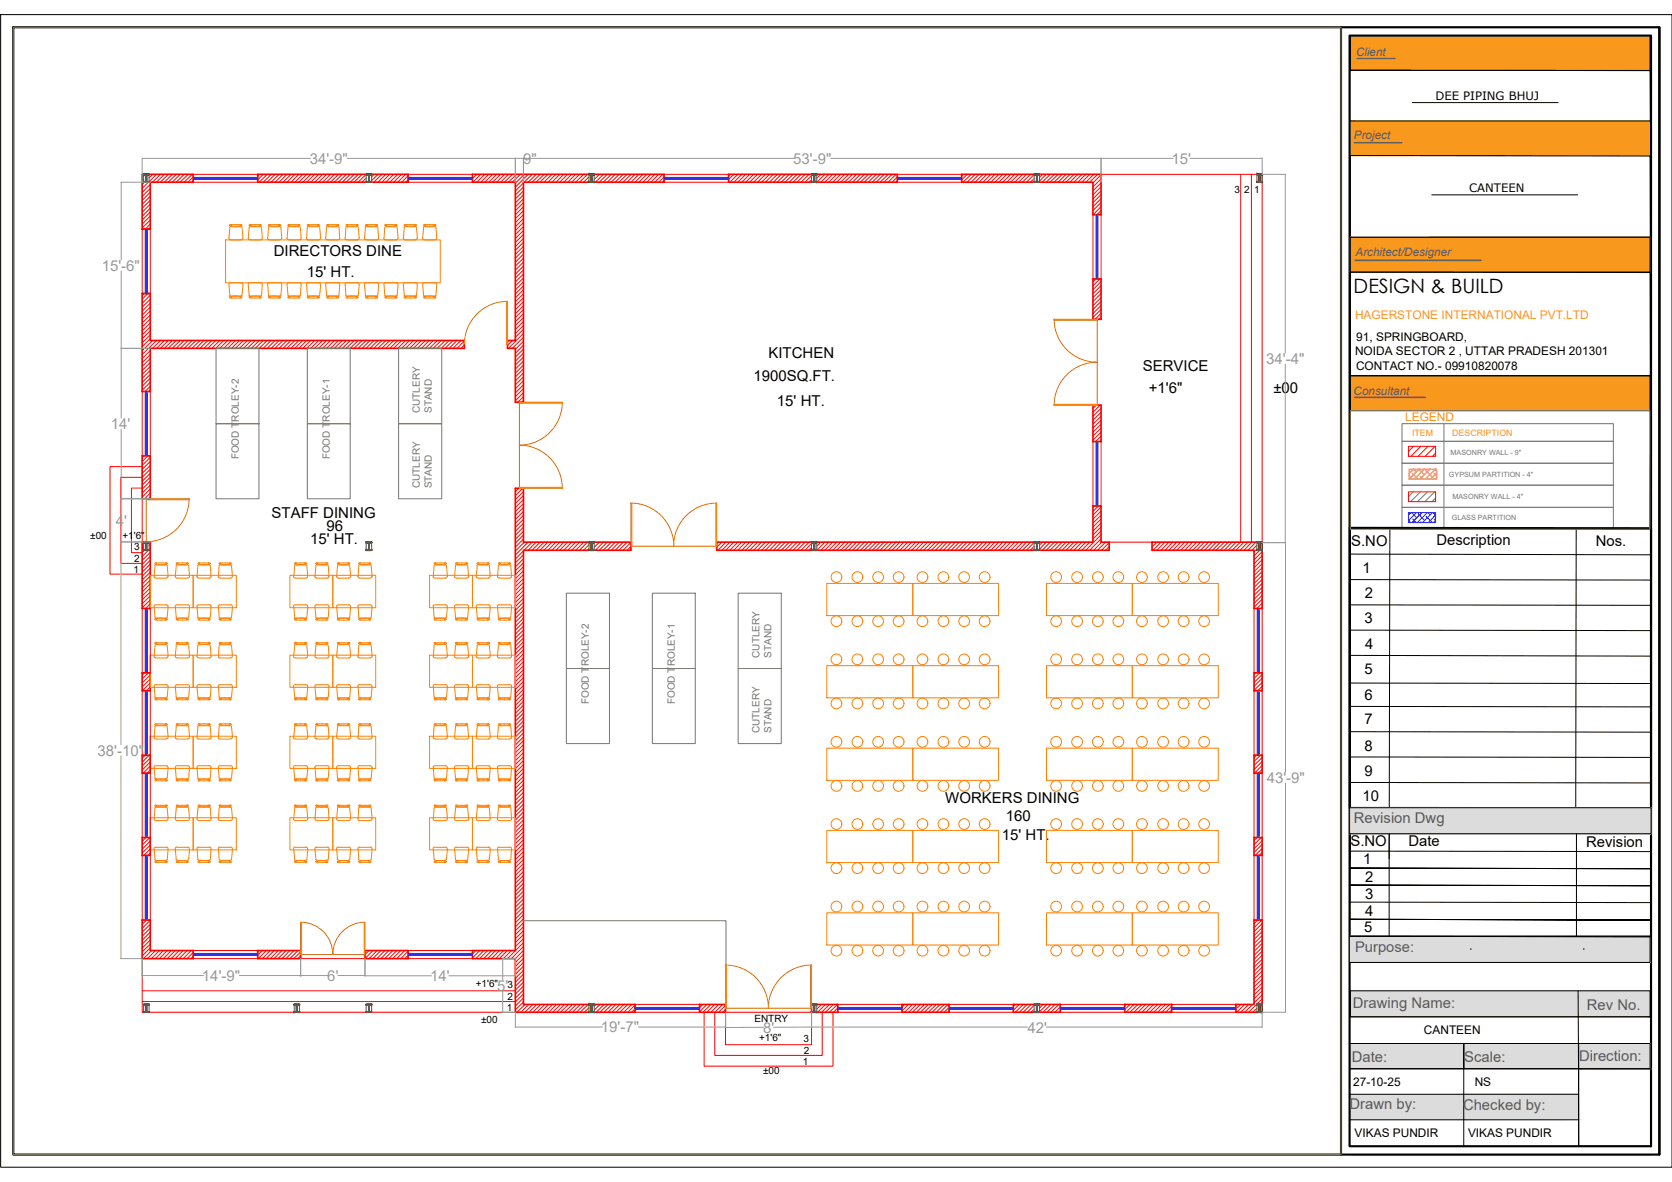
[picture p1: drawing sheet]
<svg xmlns="http://www.w3.org/2000/svg" width="297mm" height="210mm" viewBox="0 0 297 210" stroke-linecap="round" stroke-linejoin="round" font-family="sans-serif">
<defs><g id="words">
<text font-size="3.5" x="240.5" y="52">DESIGN &amp; BUILD</text>
<g font-size="2.7" fill="#989898">
<text x="55" y="29.1">34'-9&quot;</text>
<text x="92.9" y="29.1">9&quot;</text>
<text x="140.9" y="29.1">53'-9&quot;</text>
<text x="208.1" y="29.1">15'</text>
<text x="18.1" y="48.1">15'-6&quot;</text>
<text x="224.9" y="64.6">34'-4&quot;</text>
<text x="19.7" y="76.2">14'</text>
<text x="20.6" y="93.4">4'</text>
<text x="17.3" y="134.2">38'-10&quot;</text>
<text x="225" y="139">43'-9&quot;</text>
<text x="35.9" y="174.2">14'-9&quot;</text>
<text x="58.2" y="174.2">6'</text>
<text x="76.4" y="174.3">14'</text>
<text x="88.3" y="176">5'</text>
<text x="106.8" y="183.3">19'-7&quot;</text>
<text x="135.6" y="183.4">8'</text>
<text x="182.5" y="183.4">42'</text>
</g>
<g font-size="2.7">
<text x="48.6" y="45.4">DIRECTORS DINE</text>
<text x="54.5" y="49.2">15' HT.</text>
<text x="136.5" y="63.6">KITCHEN</text>
<text x="203" y="65.8">SERVICE</text>
<text x="133.8" y="67.7">1900SQ.FT.</text>
<text x="204.1" y="69.8">+1'6&quot;</text>
<text x="226.2" y="69.8">±00</text>
<text x="138" y="72.1">15' HT.</text>
<text x="48.2" y="91.9">STAFF DINING</text>
<text x="58" y="94.3">96</text>
<text x="55.1" y="96.6">15' HT.</text>
<text x="167.9" y="142.6">WORKERS DINING</text>
<text x="178" y="149.2">15' HT.</text>
<text x="178.7" y="145.7">160</text>
</g>
<g font-size="2.6">
<text x="240.1" y="97">S.NO</text>
<text x="242" y="101.7">1</text>
<text x="255.2" y="96.8">Description</text>
<text x="283.5" y="97">Nos.</text>
<text x="242.5" y="106.1">2</text>
<text x="242.4" y="110.7">3</text>
<text x="242.4" y="119.7">5</text>
<text x="242.6" y="115.2">4</text>
<text x="242.4" y="124.3">6</text>
<text x="242.4" y="128.6">7</text>
<text x="242.4" y="133.4">8</text>
<text x="242.4" y="137.9">9</text>
<text x="242" y="142.2">10</text>
<text x="239.9" y="150.3">S.NO</text>
<text x="242.2" y="153.4">1</text>
<text x="250.2" y="150.3">Date</text>
<text x="281.8" y="150.4">Revision</text>
<text x="242.5" y="159.7">3</text>
<text x="242.6" y="156.7">2</text>
<text x="242.3" y="165.6">5</text>
<text x="242.5" y="162.7">4</text>
</g>
<g font-size="2.6" fill="#58595c">
<text x="240.5" y="146.1">Revision Dwg</text>
<text x="240.7" y="169.1">Purpose:</text>
<text x="240.4" y="179">Drawing Name:</text>
<text x="281.9" y="179.3">Rev No.</text>
<text x="240.1" y="188.6">Date:</text>
<text x="260.1" y="188.7">Scale:</text>
<text x="280.5" y="188.4">Direction:</text>
<text x="239.8" y="196.9">Drawn by:</text>
<text x="259.9" y="197">Checked by:</text>
</g>
<g font-size="2.1" fill="#58595c">
<text x="240.9" y="9.9">Client</text>
<text x="240.5" y="24.6">Project</text>
<text x="240.8" y="45.5">Architect/Designer</text>
<text x="240.5" y="70.1">Consultant</text>
</g>
<g font-size="2.1">
<text x="255" y="17.8">DEE PIPING BHUJ</text>
<text x="261" y="34.2">CANTEEN</text>
<text x="240.7" y="63">NOIDA SECTOR 2 , UTTAR PRADESH 201301</text>
<text x="240.9" y="65.8">CONTACT NO.- 09910820078</text>
<text x="240.9" y="60.6">91, SPRINGBOARD,</text>
<text x="253" y="183.6">CANTEEN</text>
<text x="240.4" y="192.9">27-10-25</text>
<text x="262" y="192.9">NS</text>
<text x="240.7" y="201.9">VIKAS PUNDIR</text>
<text x="260.8" y="201.9">VIKAS PUNDIR</text>
</g>
<text font-size="2.1" fill="#f8991e" x="240.7" y="56.7">HAGERSTONE INTERNATIONAL PVT.LTD</text>
<text font-size="2.1" fill="#ffbf00" x="249.6" y="74.8">LEGEND</text>
<g font-size="1.8">
<text x="219.3" y="34.3">3</text>
<text x="221" y="34.3">2</text>
<text x="222.8" y="34.3">1</text>
<text x="16" y="95.7">±00</text>
<text x="21.7" y="95.7">+1'6&quot;</text>
<text x="23.7" y="101.7">1</text>
<text x="23.9" y="99.8">2</text>
<text x="23.9" y="97.6">3</text>
<text x="84.5" y="175.3">+1'6&quot;</text>
<text x="90" y="179.5">1</text>
<text x="90.2" y="177.6">2</text>
<text x="90.2" y="175.4">3</text>
<text x="85.5" y="181.6">±00</text>
<text x="134" y="181.5">ENTRY</text>
<text x="134.9" y="184.9">+1'6&quot;</text>
<text x="142.7" y="185">3</text>
<text x="135.6" y="190.8">±00</text>
<text x="142.6" y="189.1">1</text>
<text x="142.8" y="187.1">2</text>
</g>
<g font-size="1.8" fill="#757575">
<text x="74.6" y="73.4" transform="rotate(-90 74.6 73.4)">CUTLERY</text>
<text x="76.7" y="73.3" transform="rotate(-90 76.7 73.3)">STAND</text>
<text x="42.4" y="81.6" transform="rotate(-90 42.4 81.6)">FOOD TROLEY-2</text>
<text x="58.6" y="81.6" transform="rotate(-90 58.6 81.6)">FOOD TROLEY-1</text>
<text x="74.6" y="86.7" transform="rotate(-90 74.6 86.7)">CUTLERY</text>
<text x="76.7" y="86.7" transform="rotate(-90 76.7 86.7)">STAND</text>
<text x="134.9" y="116.8" transform="rotate(-90 134.9 116.8)">CUTLERY</text>
<text x="137.1" y="116.8" transform="rotate(-90 137.1 116.8)">STAND</text>
<text x="104.6" y="125.1" transform="rotate(-90 104.6 125.1)">FOOD TROLEY-2</text>
<text x="119.9" y="125.1" transform="rotate(-90 119.9 125.1)">FOOD TROLEY-1</text>
<text x="134.9" y="130.2" transform="rotate(-90 134.9 130.2)">CUTLERY</text>
<text x="137.1" y="130.2" transform="rotate(-90 137.1 130.2)">STAND</text>
</g>
<g font-size="1.6" fill="#ffbf00">
<text x="250.9" y="77.4">ITEM</text>
<text x="258" y="77.4">DESCRIPTION</text>
</g>
<g font-size="1.3" fill="#767676">
<text x="257.7" y="80.9">MASONRY WALL - 9&quot;</text>
<text x="257.4" y="84.8">GYPSUM PARTITION - 4&quot;</text>
<text x="258" y="88.6">MASONRY WALL - 4&quot;</text>
<text x="257.9" y="92.3">GLASS PARTITION</text>
</g>
</g></defs>
<!-- layer: PDF2_wall hatch -->
<path d="M250.2 79.3h4.8v1.7h-4.8zM251.1 79.3l-.9 .9M252.4 79.3l-1.8 1.7M253.7 79.3l-1.8 1.7M255 79.3l-1.8 1.7M250.2 87.3h4.8v1.8h-4.8zM255 80.4l-.5 .6" fill="none" stroke="#f00" stroke-width=".18"/>
<!-- layer: PDF2_partition -->
<g fill="none" stroke="#dd8a6e" stroke-width=".25">
<path d="M250.3 83.3h4.9v1.8h-4.9zM250.3 84.5l.3 .3M250.9 84l1 1.1M251.1 83.3l.5 .5M251.1 83.3l-.8 .8M252.3 84.6l.6 .5M253.1 84.3l-1-1-1.8 1.8M253.1 83.3l-1.8 1.8M253.3 83.5l1.2 1.3M253.8 85l.1 .1M254 83.3l-1.7 1.8M254.7 84l.5 .6"/>
<path d="M255 83.3l.2 .3M255 83.3l-1.8 1.8M255.2 84l-1 1.1M255.2 85l-.1 .1"/>
</g>
<path d="M253.9 83.3h.2l-.1 .1z" fill="#dd8a6e" stroke="#dd8a6e" stroke-width=".18"/>
<!-- layer: PDF2_I-Text -->
<path d="M249.1 78.4h37.5v3.9h-37.5zM249.1 75.2h37.5v3.2h-37.5zM256.5 75.2v18.8M249.1 82.3h37.5v3.9h-37.5zM249.1 86.2h37.5v3.9h-37.5zM249.1 94v-3.9h37.5v3.9M251.1 87.3l-.9 .9M252.3 87.3l-1.7 1.8M253.6 87.3l-1.8 1.8M254.9 87.3l-1.8 1.8M255 88.4l-.6 .7" fill="none" stroke="#767676" stroke-width=".18"/>
<!-- layer: PDF2_glass part. -->
<g fill="none" stroke="#00f" stroke-width=".18">
<path d="M250.2 92.4l.4 .4M250.2 91.4v.1M250.7 91l-.5 .5M250.8 91l.9 1M251 92.2l.6 .6M251.6 91l-1.4 1.5M251.9 91.2l1.2 1.2M252.4 92.6l.1 .2M252.6 91l-1.7 1.8M253.4 91.7l1.1 1.1M253.6 91l-1.8 1.8M253.6 91l.5 .5"/>
<path d="M254.5 91l-1.8 1.8M254.6 91l.4 .5-1.3 1.3M254.8 92.2l.2 .2M255 92.4l-.3 .4"/>
</g>
<path d="M250.2 91h4.8v1.8h-4.8z" fill="none" stroke="#003fff" stroke-width=".18"/>
<!-- layer: PDF2_FORMAT L -->
<g fill="#dcdcdc" stroke="#dcdcdc" stroke-width=".18">
<path d="M260 194.3h20.4z"/>
<path d="M260 194.3h20.4v4.5z"/>
<path d="M239.9 176h53.2z"/>
<path d="M239.9 166.3h53.2z"/>
<path d="M239.7 166.3h53.4z"/>
<path d="M239.8 143.4h53.5z"/>
<path d="M260 194.3v4.5h20.4zM260 198.8h20.4z"/>
<path d="M239.8 194.3l20.2 4.6v-4.6zM239.8 194.3l20.2 4.6h-20.2z"/>
<path d="M260 185.3l20.4 4.5v-4.5zM260 185.3l20.4 4.5h-20.4z"/>
<path d="M239.8 185.3l20.2 4.5v-4.5zM239.8 185.3l20.2 4.5h-20.2z"/>
<path d="M239.9 180.6h53.2zM239.9 176v4.6h53.2zM239.9 176h53.2v4.6z"/>
<path d="M239.9 170.9h53.2zM239.9 166.3v4.6h53.2zM239.9 166.3h53.2v4.6z"/>
<path d="M239.7 170.9h53.4zM239.7 166.3v4.6h53.4zM239.7 166.3h53.4v4.6z"/>
<path d="M239.8 148.1h53.5zM239.8 143.4v4.7h53.5zM239.8 143.4h53.5v4.7z"/>
<path d="M280.4 185.3l12.7 4.5v-4.5zM280.4 185.3l12.7 4.5h-12.7z"/>
</g>
<!-- layer: PDF2_FORMAT LINE1 -->
<g fill="#f8991e" stroke="#f8991e" stroke-width=".18">
<path d="M239.9 66.7l53.2 6.2v-6.2zM239.9 66.7l53.2 6.2h-53.2z"/>
<path d="M239.9 21.5l53.2 6.2v-6.2zM239.9 21.5l53.2 6.2h-53.2z"/>
<path d="M239.9 6.3l53.2 6.2v-6.2zM239.9 6.3l53.2 6.2h-53.2z"/>
<path d="M239.9 42.1l53.2 6.2v-6.2zM239.9 42.1l53.2 6.2h-53.2z"/>
</g>
<path d="M.1 2.6h296.9v204.7h-296.9zM239.8 12.5v9h53.4l-.1-9h-53.3v9M239.9 6.3h53.2v6.2h-53.2zM239.9 27.6l53.2 .1 .1 14.4h-53.3zM239.9 42.1h53.2v6.2h-53.2zM239.9 48.3l53.2 .1 .1 18.3h-53.3zM254 42.1h39.1M239.9 66.7h53.2v6.2h-53.2zM239.9 72.9h53.3l-.1 20.9h-53.3zM239.8 143.4h53.5v4.7h-53.5zM239.7 166.3h53.4v4.6h-53.4zM239.9 176h53.2v4.6h-53.2z" fill="none" stroke="#000" stroke-width=".18"/>
<!-- layer: PDF2_FORMAT LINE -->
<path d="M2.4 4.8h292.4v200.2h-292.4zM238.2 4.8v200.2M239.8 6.3h53.5v197.3h-53.5zM294.8 4.8v200.2M239.8 93.7l53.5 .1v49.7h-53.5z" fill="none" stroke="#000" stroke-width=".38"/>
<!-- layer: PDF2_0 -->
<path d="M241.1 10.4h6.7M240.6 25.3h8.4M240.8 46.2h22.3M240.7 70.6h12.5" fill="none" stroke="#58595c" stroke-width=".25"/>
<!-- layer: PDF2_FORMAT L -->
<g fill="none" stroke="#000" stroke-width=".18">
<path d="M239.9 98.4l53.4 .1M239.9 88.6l-.1 63.9M246.9 93.9l-.1 58.6M280 94l-.1 49.5M293.1 94l-53.2-.1-.1 58.6M239.8 111.9l53.5 .1M239.8 116.4l53.5 .1M239.9 102.9l53.4 .1M239.9 107.4l53.4 .1M239.8 129.9l53.5 .1M239.8 134.4l53.5 .1M239.8 139h53.5"/>
<path d="M239.8 121.3l53.5 .1M239.8 125.4l53.5 .1M239.8 143.4l53.3 .1M239.9 148.1h53.4v18.2h-53.5zM239.9 157.2l53.5 .1M239.9 151.1l53.5 .1M246.8 148.1v18.2M280.1 148.1v18.2M293.4 154.3l-53.5-.2 53.5 .2M239.7 163.3l53.6 .1M239.7 166.3l53.6 .1M239.9 160.2l53.5 .1"/>
<path d="M261.3 168.6h.1M280.4 176v15.6M281.4 168.6h.1M239.8 185.3h20.2v4.5h-20.2zM239.8 189.8h53.3M239.8 194.3h40.6M239.8 198.9h40.6M239.9 180.6h53.4M260 185.3h20.4v4.5h-20.4zM260 185.3v18.3M280.4 185.3h12.7v4.5h-12.7zM280.4 189.8h12.9v13.8h-12.9z"/>
<path d="M280.4 189.8l.1 13.8M239.9 205h53.4"/>
</g>
<!-- layer: PDF2_I-TTLB -->
<path d="M250.9 18.2h25.9M254.4 34.6h25.9" fill="none" stroke="#000" stroke-width=".18"/>
<!-- layer: PDF2_FLUSH DOOR -->
<path d="M2.4 4.8h235.8v200.2h-235.8zM239.9 72.9h53.2v21.1h-53.2z" fill="none" stroke="#95834a" stroke-width=".18"/>
<!-- layer: PDF_FURNITURE LOOSE -->
<g fill="none" stroke="#ff7f00" stroke-width=".18">
<path d="M41.1 39.9v.2M41.1 39.9h1.6M42.7 39.9v.2M44.5 39.9v.2M44.6 39.9h1.6M46.2 39.9v.2M48 39.9v.2M48 39.9h1.6M49.6 39.9v.2M51.4 39.9v.2M51.5 39.9h1.6M53.1 39.9v.2"/>
<path d="M54.9 39.9v.2M54.9 39.9h1.6M56.5 39.9v.2M58.3 39.9v.2M58.3 39.9h1.6M59.9 39.9v.2M61.7 39.9v.2M61.8 39.9h1.6M63.3 39.9v.2M65.2 39.9v.2M65.2 39.9h1.6M66.8 39.9v.2"/>
<path d="M68.6 39.9v.2M68.7 39.9h1.6M70.2 39.9v.2M72 39.9v.2M72.1 39.9h1.6M73.7 39.9v.2M75.5 39.9v.2M75.6 39.9h1.6M77.1 39.9v.2M40.1 42.6h38.1v7.6h-38.1zM40.7 42.3v.2h.3M40.8 52.4l.3 .2"/>
<path d="M40.8 40.4l-.1 1.9M41 42.6h1.9M41.1 52.7v.2M41.1 40.1l.8 .1M41.1 52.9h1.6M41.1 40.2l-.3 .2M41.1 40.3h1.6M41.1 52.5h1.6M41.9 52.6l-.8 .1M41.9 52.6l.8 .1M42.7 40.2l.3 .2M42.7 40.1l-.8 .1"/>
<path d="M42.7 52.7v.2M42.8 50.2l.3 .1v.2M42.9 50.2l-2.2 .1 .1 2.1M43 40.4l.2 1.9M43.1 42.3v.2h-.3M43.2 50.6l-.2 1.8-.3 .2M44.1 42.3l.1 .2h.2M44.2 52.4l.3 .2M44.3 52.4l-.1-2.1 2.2-.1 .2 .2-.1 2-.4 .2M44.3 40.4l-.2 1.9M44.4 42.6h1.9M44.5 52.7v.2"/>
<path d="M44.5 40.1l1.1 .1 .5-.1M44.5 52.7l1.1-.1 .5 .1M44.5 40.2l-.3 .2M44.6 40.3h1.5M44.6 52.5h1.5M44.6 52.9h1.6M46.1 40.2l.4 .2M46.2 52.7v.2M46.5 40.4l.1 1.9M46.6 42.3l-.1 .2h-.2M47.5 42.3l.1 .2h.2M47.5 50.5l.2-.3h2l.3 .1v.2"/>
<path d="M47.6 50.6l.1 1.8 .3 .2M47.7 40.4l-.1 1.9M47.8 42.6h1.9M48 52.7v.2M48 40.1l1 .1 .6-.1M48 52.7l1-.1 .6 .1M48 52.9h1.6M48 40.2l-.3 .2M48 40.3h1.6M48 52.5h1.6M49.6 40.2l.3 .2M49.6 52.7v.2"/>
<path d="M49.9 40.4l.2 1.9M49.9 52.4l-.3 .2M50 42.3v.2h-.3M50.1 50.6l-.2 1.8M51 42.3l.1 .2h.2M51.1 52.4l.3 .2M51.2 52.4l-.1-2.1 2.1-.1 .3 .2-.1 2M51.2 40.4l-.2 1.9M51.3 42.6h1.9M51.4 52.7v.2M51.4 40.1l1.1 .1 .5-.1M51.4 52.7l1.1-.1 .5 .1"/>
<path d="M51.4 40.2l-.3 .2M51.5 40.3h1.5M51.5 52.5h1.5M51.5 52.9h1.6M53 40.2l.3 .2M53.1 52.7v.2M53.3 52.4l-.3 .2M53.4 40.4l.1 1.9M53.5 42.3l-.1 .2h-.2M54.4 42.3l.1 .2h.2M54.6 40.4l-.1 1.9M54.7 42.6h1.9"/>
<path d="M54.9 52.7v.2M54.9 40.1l.8 .1M54.9 52.9h1.6M54.9 40.2l-.3 .2M54.9 40.3h1.6M54.9 52.5h1.6M55.7 52.6l.8 .1M55.7 52.6l-.8 .1M56.5 40.2l.3 .2M56.5 40.1l-.8 .1M56.5 52.7v.2M56.8 40.4l.2 1.9"/>
<path d="M56.9 42.3v.2h-.3M56.9 50.5l-.2-.3-2.2 .1 .1 2.1 .3 .2M57 50.6l-.2 1.8-.3 .2M57.9 42.3v.2h.3M58 52.4l.3 .2M58 40.4l-.1 1.9M58.2 50.2l-.3 .2 .1 2M58.2 42.6h1.9M58.2 50.2h1.9M58.3 52.7v.2M58.3 40.1l1.1 .1 .5-.1M58.3 52.7l1.1-.1 .5 .1"/>
<path d="M58.3 40.2l-.3 .2M58.3 40.3h1.6M58.3 52.5h1.6M58.3 52.9h1.6M59.9 40.2l.3 .2M59.9 52.7v.2M60.1 50.2l.2 .2-.1 2M60.2 52.4l-.3 .2M60.2 40.4l.2 1.9M60.3 42.3v.2h-.2M61.3 42.3l.1 .2h.2M61.3 50.6l.2 1.8 .3 .2"/>
<path d="M61.5 40.4l-.2 1.9M61.6 42.6h1.9M61.7 52.7v.2M61.7 40.1l1.1 .1 .5-.1M61.7 52.7l1.1-.1 .5 .1M61.8 52.9h1.6M61.8 40.2l-.3 .2M61.8 40.3h1.6M61.8 52.5h1.6M63.3 40.2l.4 .2M63.3 52.7v.2M63.5 50.2l.2 .1 .1 .2"/>
<path d="M63.5 50.2h-2l-.2 .3M63.7 40.4l.1 1.9M63.8 42.3l-.1 .2h-.2M63.8 50.6l-.1 1.8-.4 .2M64.8 42.3v.2h.3M64.9 52.4l.3 .2M64.9 40.4l-.1 1.9M65.1 50.2l-.3 .2 .1 2M65.1 42.6h1.9M65.1 50.2h1.9M65.2 52.7v.2M65.2 40.1l1.1 .1 .5-.1"/>
<path d="M65.2 52.7l1.1-.1 .5 .1M65.2 40.2l-.3 .2M65.2 40.3h1.6M65.2 52.5h1.6M65.2 52.9h1.6M66.8 40.2l.3 .2M66.8 52.7v.2M67 50.2l.2 .2-.1 2M67.1 52.4l-.3 .2M67.1 40.4l.2 1.9M67.2 42.3v.2h-.2M68.2 42.3l.1 .2h.2"/>
<path d="M68.2 50.6l.2 1.8 .3 .2M68.4 40.4l-.2 1.9M68.5 50.2l-.2 .1-.1 .2M68.5 42.6h1.9M68.5 50.2h1.9M68.6 52.7v.2M68.6 40.1l1.1 .1 .5-.1M68.6 52.7l1.1-.1 .5 .1M68.7 52.9h1.6M68.7 40.2l-.3 .2M68.7 40.3h1.6M68.7 52.5h1.6"/>
<path d="M70.2 40.2l.4 .2M70.2 52.7v.2M70.4 50.2l.2 .1 .1 .2M70.6 40.4l.1 1.9M70.7 42.3l-.1 .2h-.2M70.7 50.6l-.1 1.8-.4 .2M71.7 50.6l.1 1.8M71.7 42.3v.2h.3M71.8 52.4l.3 .2M71.8 40.4l-.1 1.9M72 42.6h1.9M72 52.7v.2"/>
<path d="M72.1 40.1l1.1 .1 .5-.1M72.1 52.7l1.1-.1 .5 .1M72.1 52.9h1.6M72.1 40.2l-.3 .2M72.1 40.3h1.6M72.1 52.5h1.6M73.7 40.2l.3 .2M73.7 52.7v.2M73.8 50.2l.2 .1 .1 .2M73.9 50.2h-2.1l-.1 .3M74 40.4l.2 1.9M74.1 42.3l-.1 .2h-.2"/>
<path d="M74.2 50.6l-.2 1.8-.3 .2M75.1 42.3l.1 .2h.2M75.2 52.4l.3 .2M75.3 40.4l-.2 1.9M75.4 50.2l-.3 .2 .2 2M75.4 42.6h1.9M75.4 50.2h1.9M75.5 52.7v.2M75.5 40.1l1.1 .1 .5-.1M75.5 52.7l1.1-.1 .5 .1M75.5 40.2l-.3 .2M75.6 52.9h1.6"/>
<path d="M75.6 40.3h1.5M75.6 52.5h1.5M77.1 40.2l.4 .2M77.1 52.7v.2M77.3 50.2l.3 .2-.1 2-.4 .2M77.5 40.4l.1 1.9M77.6 42.3l-.1 .2h-.2M27.8 100v.2M27.8 100h1.6v.2l-.5 .1-1.1-.1M31.6 100v.2l.5 .1 1.1-.1M31.6 100h1.6v.2M37.1 100h-1.7v.2l1.1 .1 .5-.1 .1-.2"/>
<path d="M39.2 100h1.6v.2l-1.1 .1-.5-.1zM54.2 100v.2M54.3 100h-1.7v.2h.8M56.4 100h1.6v.2l-1.1 .1-.5-.1zM60.2 100v.2M60.2 100h1.7v.2l-.6 .1-1.1-.1M64 100v.2h.8M64 100h1.6v.2M77.4 100v.2M77.4 100h1.6v.2l-.5 .1-1.1-.1M85 100v.2h.8M85 100h1.7"/>
<path d="M86.7 100v.2h-.8M90.5 100h-1.7v.2h.3l.8 .1 .5-.1v-.2M26.7 102.2h7.6v5.7h-7.6zM26.7 116.3h7.6v5.8h-7.6zM27.4 107.7l.1 1.9M27.4 102.3v.3h.3M27.4 116.5v.2l.3 .1M27.5 109.6l.3 .2M27.5 100.5l-.1 1.9M27.5 114.7l-.1 1.8M27.7 107.4h1.9M27.7 102.7h1.9"/>
<path d="M27.7 116.9h1.9M27.7 107.4l-.3 .1v.2M27.8 109.9v.2M27.8 114.1v.2M27.8 109.9l1.1-.1 .5 .1v.2M27.8 110.1h1.6M27.8 114.1h1.6M27.8 100.3l-.3 .1M27.8 114.4l-.3 .2M27.8 109.7h1.6M27.8 100.3h1.6M27.8 114.5h1.6"/>
<path d="M29.4 100.3l.3 .1M29.4 114.4l.3 .2M29.4 114.1v.2l-.5 .1-1.1-.1M29.5 107.4l.3 .1v.2M29.7 100.5l.2 1.9M29.7 114.7l.2 1.8M29.8 102.3v.3h-.3M29.8 116.5v.2l-.3 .1M29.9 107.7l-.2 1.9-.3 .2M31.2 102.3v.3h.2M31.3 109.6l.3 .2M31.3 114.7l-.1 1.9 .2 .2"/>
<path d="M31.3 100.5l-.2 1.9M31.4 107.4h1.9M31.4 102.7h1.9M31.4 116.9h1.9M31.4 107.4l-.2 .2 .1 2M31.6 114.1v.2l.5 .1 1.1-.1M31.6 100.3l-.3 .1M31.6 114.4l-.3 .2M31.6 110.1h1.6M31.6 114.1h1.6M31.7 109.7h1.5M31.7 100.3h1.5"/>
<path d="M31.7 114.5h1.5M33.2 100.3l.3 .1M33.2 114.4l.3 .2M33.2 109.9l-1.1-.1-.5 .1v.2M33.2 109.9v.2M33.2 114.1v.2M33.3 107.4l.3 .1v.2M33.5 100.5l.2 1.9M33.5 114.7l.2 1.8M33.6 102.3v.3h-.3M33.6 116.5v.2l-.3 .1M33.7 107.7l-.2 1.9-.3 .2"/>
<path d="M34.3 102.2h7.7v5.7h-7.7zM34.3 116.3h7.7v5.8h-7.7zM35 102.3l.1 .3h.2M35.1 109.6l.3 .2M35.2 114.7l-.2 1.9 .3 .2M35.2 100.5l-.2 1.9M35.3 107.4l-.3 .2 .2 2M35.3 107.4h1.9M35.3 102.7h1.9M35.3 116.9h1.9M35.4 110.1v-.2l.6-.1h.8l.2 .1 .1 .2M35.4 114.1v.2l1.1 .1 .5-.1 .1-.2"/>
<path d="M35.4 100.3l-.3 .1M35.4 114.4l-.3 .2M35.5 109.7h1.5M35.5 100.3h1.5M35.5 114.5h1.5M35.5 110.1h1.6M35.5 114.1h1.6M37 100.3l.3 .1M37 114.4l.3 .2M37.2 107.4l.3 .2-.1 2M37.3 109.6l-.3 .2M37.4 114.7l.1 1.9-.3 .2"/>
<path d="M37.4 100.5l.1 1.9M37.5 102.3l-.1 .3h-.2M38.8 102.3v.3h.3M38.8 116.5v.2l.3 .1M38.8 107.7l.1 1.9 .4 .2M38.9 100.5l-.1 1.9M38.9 114.7l-.1 1.8M39.1 107.4h1.9M39.1 102.7h1.9M39.1 116.9h1.9M39.1 107.4l-.3 .1v.2M39.2 110.1v-.2l.5-.1 1.1 .1v.2"/>
<path d="M39.2 114.1v.2l.3 .1h.8l.5-.1v-.2M39.2 110.1h1.6M39.2 114.1h1.6M39.3 100.3l-.4 .1M39.3 114.4l-.4 .2M39.3 109.7h1.5M39.3 100.3h1.5M39.3 114.5h1.5M40.8 100.3l.3 .1M40.8 114.4l.3 .2M41 107.4l.2 .1 .1 .2M41.1 100.5l.2 1.9"/>
<path d="M41.1 114.7l.2 1.8M41.3 102.3l-.1 .3h-.2M41.3 116.5l-.1 .2-.2 .1M41.3 107.7l-.2 1.9-.3 .2M51.5 102.2h7.6v5.7h-7.6zM51.5 116.3h7.6v5.8h-7.6zM52.2 102.3v.3h.2M52.2 116.5v.2l.2 .1M52.2 107.7l.2 1.9M52.3 109.6l.3 .2M52.4 100.5l-.2 1.9M52.4 114.7l-.2 1.8"/>
<path d="M52.4 107.4l-.2 .1v.2M52.5 107.4h1.9M52.5 102.7h1.9M52.5 116.9h1.9M52.6 114.1v.2l.8 .1M52.6 110.1h1.7M52.6 114.1h1.7M52.6 100.3l-.3 .1M52.6 114.4l-.3 .2M52.6 109.7h1.6M52.6 100.3h1.6M52.6 114.5h1.6"/>
<path d="M53.4 109.8l-.8 .1v.2M53.4 109.8l.8 .1M54.2 100.3l.3 .1M54.2 114.4l.3 .2M54.2 109.9v.2M54.2 114.1v.2M54.2 100.2h-.8M54.2 114.3l-.8 .1M54.3 107.4l.3 .1v.2M54.5 100.5l.2 1.9M54.5 114.7l.2 1.8M54.6 102.3v.3h-.3"/>
<path d="M54.6 116.5v.2l-.3 .1M54.7 107.7l-.2 1.9-.3 .2M56 102.3v.3h.3M56.1 109.6l.3 .2M56.1 114.7l-.1 1.9 .3 .2M56.1 100.5l-.1 1.9M56.2 107.4h2M56.2 102.7h2M56.2 116.9h2M56.3 107.4l-.3 .2 .1 2M56.4 110.1v-.2l.5-.1 1.1 .1v.2M56.4 114.1v.2l.3 .1h.8l.5-.1v-.2"/>
<path d="M56.4 100.3l-.3 .1M56.4 114.4l-.3 .2M56.4 109.7h1.6M56.4 100.3h1.6M56.4 114.5h1.6M56.4 110.1h1.6M56.4 114.1h1.6M58 100.3l.3 .1M58 114.4l.3 .2M58.1 107.4l.3 .2-.1 2M58.3 109.6l-.3 .2M58.3 114.7l.1 1.9-.3 .2"/>
<path d="M58.3 100.5l.1 1.9M58.4 102.3v.3h-.3M59.1 102.2h7.6v5.7h-7.6zM59.1 116.3h7.6v5.8h-7.6zM59.8 107.7l.2 1.9M59.8 102.3l.1 .3h.2M59.8 116.5l.1 .2 .2 .1M59.9 109.6l.4 .2M60 100.5l-.2 1.9M60 114.7l-.2 1.8M60.1 107.4h1.9M60.1 102.7h1.9"/>
<path d="M60.1 116.9h1.9M60.1 107.4l-.2 .1-.1 .2M60.2 109.9v.2M60.2 114.1v.2M60.2 109.9l1.1-.1 .6 .1v.2M60.2 110.1h1.7M60.2 114.1h1.7M60.3 100.3l-.4 .1M60.3 114.4l-.4 .2M60.3 109.7h1.5M60.3 100.3h1.5M60.3 114.5h1.5"/>
<path d="M61.8 100.3l.3 .1M61.8 114.4l.3 .2M61.9 114.1v.2l-.6 .1-1.1-.1M62 107.4l.2 .1v.2M62.1 100.5l.2 1.9M62.1 114.7l.2 1.8M62.2 102.3v.3h-.2M62.2 116.5v.2l-.2 .1M62.3 107.7l-.2 1.9-.3 .2M63.6 102.3v.3h.3M63.7 109.6l.3 .2M63.7 114.7l-.1 1.9 .3 .2"/>
<path d="M63.7 100.5l-.1 1.9M63.9 107.4h1.9M63.9 102.7h1.9M63.9 116.9h1.9M63.9 107.4l-.3 .2 .1 2M64 114.1v.2l.8 .1M64 100.3l-.3 .1M64 114.4l-.3 .2M64 110.1h1.6M64 114.1h1.6M64.1 109.7h1.5M64.1 100.3h1.5"/>
<path d="M64.1 114.5h1.5M64.8 109.8l.8 .1M64.8 109.8l-.8 .1v.2M65.6 100.3l.3 .1M65.6 114.4l.3 .2M65.6 100.2h-.8M65.6 114.3l-.8 .1M65.6 109.9v.2M65.6 114.1v.2M65.8 107.4l.2 .1 .1 .2M65.9 100.5l.2 1.9M65.9 114.7l.2 1.8"/>
<path d="M66.1 102.3l-.1 .3h-.2M66.1 116.5l-.1 .2-.2 .1M66.1 107.7l-.2 1.9-.3 .2M76.3 102.2h7.6v5.7h-7.6zM76.3 116.3h7.6v5.8h-7.6zM77 102.3v.3h.2M77.1 114.7l-.1 1.9 .2 .2M77.1 100.5l-.1 1.9M77.2 107.4l-.2 .2 .1 2 .3 .2M77.3 107.4h1.9M77.3 102.7h1.9M77.3 116.9h1.9"/>
<path d="M77.4 109.9v.2M77.4 114.1v.2M77.4 109.9l1.1-.1 .5 .1v.2M77.4 110.1h1.6M77.4 114.1h1.6M77.4 100.3l-.3 .1M77.4 114.4l-.3 .2M77.5 109.7h1.5M77.5 100.3h1.5M77.5 114.5h1.5M79 100.3l.3 .1M79 114.4l.3 .2"/>
<path d="M79 114.1v.2l-.5 .1-1.1-.1M79.1 107.4l.3 .1v.2M79.3 100.5l.2 1.9M79.3 114.7l.2 1.8M79.4 102.3v.3h-.3M79.4 116.5v.2l-.3 .1M79.5 107.7l-.2 1.9-.3 .2M80.8 107.7l.1 1.9M80.8 102.3v.3h.3M80.8 116.5v.2l.3 .1M80.9 109.6l.3 .2M80.9 100.5l-.1 1.9"/>
<path d="M80.9 114.7l-.1 1.8M81.1 107.4h1.9M81.1 102.7h1.9M81.1 116.9h1.9M81.1 107.4l-.3 .1v.2M81.2 109.9l.5-.1 1.1 .1M81.2 100.2l1.1 .1 .5-.1M81.2 114.3l1.1 .1 .5-.1M81.2 110.1h1.6M81.2 114.1h1.6M81.2 109.9v.2M81.2 100.2v-.2h1.6v.2"/>
<path d="M81.2 114.1v.2M81.2 100.3l-.3 .1M81.2 114.4l-.3 .2M81.2 109.7h1.6M81.2 100.3h1.6M81.2 114.5h1.6M82.8 100.3l.3 .1M82.8 114.4l.3 .2M82.8 109.9v.2M82.8 114.1v.2M83 107.4l.2 .1v.2M83.1 100.5l.2 1.9"/>
<path d="M83.1 114.7l.2 1.8M83.2 102.3v.3h-.2M83.2 116.5v.2l-.2 .1M83.3 107.7l-.2 1.9-.3 .2M83.9 102.2h7.7v5.7h-7.7zM83.9 116.3h7.7v5.8h-7.7zM84.6 102.3l.1 .3h.2M84.7 109.6l.4 .2M84.8 114.7l-.2 1.9 .3 .2M84.8 100.5l-.2 1.9M84.9 107.4h1.9M84.9 102.7h1.9"/>
<path d="M84.9 116.9h1.9M84.9 107.4l-.3 .2 .2 2M85 114.1v.2l.8 .1M85 110.1h1.7M85 114.1h1.7M85.1 100.3l-.4 .1M85.1 114.4l-.4 .2M85.1 109.7h1.5M85.1 100.3h1.5M85.1 114.5h1.5M85.8 109.8l-.8 .1v.2M85.9 109.8l.8 .1v.2"/>
<path d="M86.6 100.3l.3 .1M86.6 114.4l.3 .2M86.7 114.1v.2l-.8 .1M86.8 107.4l.2 .1 .1 .2M86.9 100.5l.2 1.9M86.9 114.7l.2 1.8M86.9 109.6l-.3 .2M87.1 102.3l-.1 .3h-.2M87.1 116.5l-.1 .2-.2 .1M87.1 107.7l-.2 1.9M88.4 102.3v.3h.3M88.5 109.6l.3 .2"/>
<path d="M88.5 114.7l-.1 1.9 .3 .2M88.5 100.5l-.1 1.9M88.7 107.4h1.9M88.7 102.7h1.9M88.7 116.9h1.9M88.7 107.4l-.3 .2 .1 2M88.8 110.1v-.2l.6-.1 1 .1v.2M88.8 114.1v.2l.3 .1h.8l.5-.1v-.2M88.8 100.3l-.3 .1M88.8 114.4l-.3 .2M88.8 109.7h1.6M88.8 100.3h1.6"/>
<path d="M88.8 114.5h1.6M88.8 110.1h1.7M88.8 114.1h1.7M90.4 100.3l.4 .1M90.4 114.4l.4 .2M90.6 107.4l.2 .1 .1 .2-.1 1.9-.4 .2M90.7 114.7l.2 1.9-.3 .2M90.7 100.5l.2 1.9M90.9 102.3l-.1 .3h-.2M146.9 103.6h15.3v5.7h-15.3zM146.9 118.2h15.3v5.7h-15.3zM162.2 103.6h15.2v5.7h-15.2z"/>
<path d="M162.2 118.2h15.2v5.7h-15.2zM185.9 103.6h15.3v5.7h-15.3zM185.9 118.2h15.3v5.7h-15.3zM201.2 103.6h15.2v5.7h-15.2zM201.2 118.2h15.2v5.7h-15.2zM26.7 130.7h7.6v5.8h-7.6zM27.4 121.9l.1 1.9M27.4 136.3l.1 1.9M27.4 130.9v.2l.3 .1M27.5 123.8l.3 .1M27.5 138.1l.3 .2M27.5 129l-.1 1.9"/>
<path d="M27.7 131.2h1.9M27.8 124.1v.1M27.8 138.5v.1M27.8 128.6v.1M27.8 124.1l1.1-.1 .5 .1M27.8 138.5l1.1-.1 .5 .1v.1l-1.6 .1M27.8 128.7l.5 .1 1.1-.1M27.8 128.5l1.6 .1v.1M27.8 124.3h1.6M27.8 128.8l-.3 .2M27.8 128.9h1.6M29.4 128.8l.3 .2"/>
<path d="M29.4 124.1v.1M29.5 121.6l.3 .1v.2M29.5 136l.3 .1v.2M29.6 121.6h-2l-.2 .3M29.6 136h-2l-.2 .3M29.7 129l.2 1.9M29.7 123.8l-.3 .1h-1.6M29.8 130.9v.2l-.3 .1M29.9 136.3l-.2 1.8-.3 .2h-1.6M29.9 121.9l-.2 1.9M31.1 121.9l.2 1.9M31.2 121.9l.1-.3h2l.3 .1v.2"/>
<path d="M31.3 123.8l.3 .1M31.3 138.1l.3 .2M31.3 129l-.1 2 .2 .2M31.4 131.2h1.9M31.6 124.1v.1M31.6 128.6v.1M31.6 124.1l1.1-.1 .5 .1M31.6 128.7l.5 .1 1.1-.1M31.6 128.8l-.3 .2M31.6 128.5l1.6 .1v.1M31.6 124.3h1.6M31.7 128.9h1.5"/>
<path d="M33.2 128.8l.3 .2M33.2 138.5l-1.1-.1-.5 .1v.1M33.2 124.1v.1M33.2 138.5v.1l-1.6 .1M33.5 129l.2 1.9M33.5 123.8l-.3 .1h-1.5M33.6 136.3l-.1-.3-2.3 .1 .1 2.1M33.6 130.9v.2l-.3 .1M33.7 136.3l-.2 1.8-.3 .2h-1.5M33.7 121.9l-.2 1.9M34.3 130.7h7.7v5.8h-7.7zM35 121.9l.2 1.9"/>
<path d="M35.1 123.8l.4 .1h1.5M35.1 138.1l.4 .2h1.5M35.2 129l-.2 2 .3 .2M35.3 121.6l-.2 .1-.1 .2M35.3 136l-.3 .2 .2 2M35.3 121.6h1.9M35.3 136h1.9M35.3 131.2h1.9M35.4 124.1v.1M35.4 124.1l1.1-.1 .5 .1M35.4 128.7l.6 .1 1-.1M35.4 128.8l-.3 .2"/>
<path d="M35.5 128.9h1.5M35.5 124.3h1.6M37 128.8l.3 .2M37.1 124.1v.1M37.1 138.6l-.1-.1-.5-.1-1.1 .1v.1l1.7 .1M37.1 128.6v.1M37.1 128.5l-1.7 .1v.1M37.2 121.6l.2 .1 .1 .2M37.2 136l.3 .2-.1 2M37.3 123.8l-.3 .1M37.3 138.1l-.3 .2M37.4 129l.1 2-.3 .2"/>
<path d="M37.5 121.9l-.1 1.9M38.8 130.9v.2l.3 .1M38.8 136.3l.1 1.8 .4 .2h.7h.8l.3-.2 .2-1.8M38.8 121.9l.1 1.9M38.9 123.8l.4 .1h.7h.8l.3-.1M38.9 129l-.1 1.9M39.1 121.6h2l.2 .3M39.1 136h2l.2 .3M39.1 131.2h1.9M39.1 121.6l-.3 .1v.2M39.1 136l-.3 .1v.2M39.2 124.1v.1"/>
<path d="M39.2 138.5l1.1-.1 .5 .1v.1l-1.6 .1zM39.2 128.7v-.2l1.6 .1v.1M39.2 124.1l1.1-.1 .5 .1M39.2 128.7l.5 .1 1.1-.1M39.2 124.3h1.6M39.3 128.8l-.4 .2M39.3 128.9h1.5M40.8 128.8l.3 .2M40.8 124.1v.1M41.1 129l.2 1.9M41.3 130.9l-.1 .2-.2 .1M41.3 121.9l-.2 1.9"/>
<path d="M51.5 130.7h7.6v5.8h-7.6zM52.2 130.9v.2l.2 .1M52.2 121.9l.2 1.9M52.2 136.3l.2 1.9M52.3 123.8l.3 .1h1.6M52.3 138.1l.3 .2h1.6M52.4 129l-.2 1.9M52.4 121.6l-.2 .1v.2M52.4 136l-.2 .1v.2M52.5 121.6h1.9M52.5 136h1.9M52.5 131.2h1.9"/>
<path d="M52.6 124.1v.1M52.6 128.7l.8 .1M52.6 124.3h1.7M52.6 128.8l-.3 .2M52.6 128.9h1.6M53.4 124l-.8 .1M53.4 138.4l-.8 .1v.1l1.7 .1M53.4 124l.8 .1M53.4 138.4l.8 .1M54.2 128.8l.3 .2M54.2 124.1v.1M54.2 138.5v.1"/>
<path d="M54.2 128.6v.1M54.2 128.7l-.8 .1M54.3 128.5l-1.7 .1v.1M54.3 121.6l.3 .1v.2M54.3 136l.3 .1v.2M54.5 129l.2 1.9M54.5 123.8l-.3 .1M54.6 130.9v.2l-.3 .1M54.7 136.3l-.2 1.8-.3 .2M54.7 121.9l-.2 1.9M56 121.9l.1 1.9M56.1 123.8l.3 .1h1.6"/>
<path d="M56.1 138.1l.3 .2h1.6M56.1 129l-.1 2 .3 .2M56.2 121.6h2.1l.1 .3M56.2 136l2.2 .1-.1 2.1M56.2 131.2h2M56.3 121.6l-.3 .1v.2M56.3 136l-.3 .2 .1 2M56.4 124.1v.1M56.4 138.5l1.1-.1 .5 .1v.1l-1.6 .1zM56.4 128.7v-.2l1.6 .1v.1M56.4 124.1l1.1-.1 .5 .1M56.4 128.7l.5 .1 1.1-.1"/>
<path d="M56.4 128.8l-.3 .2M56.4 128.9h1.6M56.4 124.3h1.6M58 128.8l.3 .2M58 124.1v.1M58.3 123.8l-.3 .1M58.3 138.1l-.3 .2M58.3 129l.1 2-.3 .2M58.4 121.9l-.1 1.9M59.1 130.7h7.6v5.8h-7.6zM59.8 121.9l.2 1.9M59.8 136.3l.2 1.9"/>
<path d="M59.8 130.9l.1 .2 .2 .1M59.9 123.8l.4 .1h1.5l.3-.1M60 129l-.2 1.9M60.1 131.2h1.9M60.2 124.1v.1M60.2 138.5v.1M60.2 128.6v.1M60.2 124.1l1.1-.1 .6 .1M60.2 138.5l1.1-.1 .6 .1v.1l-1.7 .1M60.2 128.7l.5 .1 1.2-.1M60.2 128.5l1.7 .1v.1M60.2 124.3h1.7"/>
<path d="M60.3 128.8l-.4 .2M60.3 128.9h1.5M61.8 128.8l.3 .2M61.9 124.1v.1M62 121.6l.2 .1v.2M62 136l.2 .1v.2M62 121.6h-2l-.2 .3M62 136h-2l-.2 .3M62.1 129l.2 1.9M62.2 130.9v.2l-.2 .1M62.3 136.3l-.2 1.8-.3 .2h-.7h-.8l-.4-.2M62.3 121.9l-.2 1.9"/>
<path d="M63.6 121.9l.1-.3h2.1l.2 .1 .1 .2M63.6 121.9l.1 1.9M63.7 123.8l.3 .1M63.7 138.1l.3 .2M63.7 129l-.1 2 .3 .2M63.9 131.2h1.9M64 124.1v.1M64 128.6v.1M64 128.7l.8 .1M64 128.8l-.3 .2M64 128.5l1.6 .1v.1M64 124.3h1.6"/>
<path d="M64.1 123.9h1.5M64.1 138.3h1.5M64.1 128.9h1.5M64.8 124l.8 .1M64.8 138.4l.8 .1M64.8 124l-.8 .1M64.8 138.4l-.8 .1v.1M65.6 128.8l.3 .2M65.6 128.7l-.8 .1M65.6 124.1v.1M65.6 138.5v.1l-1.6 .1M65.9 129l.2 1.9"/>
<path d="M65.9 123.8l-.3 .1M66.1 136.3l-.2-.3-2.3 .1 .1 2.1M66.1 130.9l-.1 .2-.2 .1M66.1 136.3l-.2 1.8-.3 .2M66.1 121.9l-.2 1.9M76.3 130.7h7.6v5.8h-7.6zM77 121.9l.1 1.9M77.1 123.8l.4 .1h1.5l.3-.1M77.1 129l-.1 2 .2 .2M77.2 121.6l-.2 .1v.2M77.2 136l-.2 .2 .1 1.9 .4 .2h1.5l.3-.2 .2-1.8M77.3 121.6h1.9"/>
<path d="M77.3 136h1.9M77.3 131.2h1.9M77.4 124.1v.1M77.4 138.5v.1M77.4 128.6v.1M77.4 124.1l1.1-.1 .5 .1M77.4 138.5l1.1-.1 .5 .1v.1l-1.6 .1M77.4 128.7l.5 .1 1.1-.1M77.4 128.5l1.6 .1v.1M77.4 124.3h1.6M77.4 128.8l-.3 .2M77.5 128.9h1.5"/>
<path d="M79 128.8l.3 .2M79 124.1v.1M79.1 121.6l.3 .1v.2M79.1 136l.3 .1v.2M79.3 129l.2 1.9M79.4 130.9v.2l-.3 .1M79.5 121.9l-.2 1.9M80.8 121.9l.1 1.9M80.8 136.3l.1 1.9M80.8 121.9l.1-.3h2.1l.2 .1v.2M80.8 136.3l.1-.3h2.1l.2 .1v.2M80.8 130.9v.2l.3 .1"/>
<path d="M80.9 123.8l.3 .1M80.9 138.1l.3 .2M80.9 129l-.1 1.9M81.1 131.2h1.9M81.2 124.1l1.1-.1 .5 .1M81.2 138.5l.5-.1 1.1 .1M81.2 128.7l.5 .1 1.1-.1M81.2 124.3h1.6M81.2 124.1v.1M81.2 138.5v.2l1.6-.1v-.1M81.2 128.7v-.2l1.6 .1v.1M81.2 128.8l-.3 .2"/>
<path d="M81.2 123.9h1.6M81.2 138.3h1.6M81.2 128.9h1.6M82.8 128.8l.3 .2M82.8 124.1v.1M83.1 129l.2 1.9M83.1 123.8l-.3 .1M83.2 130.9v.2l-.2 .1M83.3 136.3l-.2 1.8-.3 .2M83.3 121.9l-.2 1.9M83.9 130.7h7.7v5.8h-7.7zM84.6 121.9l.2 1.9"/>
<path d="M84.7 123.8l.4 .1M84.7 138.1l.4 .2M84.8 129l-.2 2 .3 .2M84.9 131.2h1.9M85 124.1v.1M85 128.6v.1M85 128.7l.8 .1M85 124.3h1.7M85 138.7h1.7M85 128.5h1.7M85.1 128.8l-.4 .2M85.1 123.9h1.5"/>
<path d="M85.1 138.3h1.5M85.1 128.9h1.5M85.8 124l-.8 .1M85.8 138.4l-.8 .1v.1M85.9 124l.8 .1M85.9 138.4l.8 .1v.1M86.6 128.8l.3 .2M86.7 128.7l-.8 .1M86.7 124.1v.1M86.7 128.6v.1M86.8 121.6l.2 .1 .1 .2M86.8 136l.2 .1 .1 .2"/>
<path d="M86.8 121.6h-2l-.2 .3M86.8 136l-2.1 .1 .1 2.1M86.9 129l.2 1.9M86.9 123.8l-.3 .1M86.9 138.1l-.3 .2M87.1 130.9l-.1 .2-.2 .1M87.1 121.9l-.2 1.9M87.1 136.3l-.2 1.9M88.4 121.9l.1 1.9M88.4 121.9l.2-.3h2l.2 .1 .1 .2M88.5 123.8l.3 .1h.8h.8l.4-.1M88.5 138.1l.3 .2h1.6l.3-.1 .1-2.1h-2.4l.1 2.1"/>
<path d="M88.5 129l-.1 2 .3 .2M88.7 131.2h1.9M88.8 124.1v.1M88.8 124.1l1.1-.1 .5 .1M88.8 128.7l.6 .1 1-.1M88.8 128.8l-.3 .2M88.8 128.9h1.6M88.8 124.3h1.7M90.4 128.8l.4 .2M90.4 124.1v.1M90.4 138.6v-.1l-.5-.1h-.8l-.3 .1v.1l1.7 .1M90.4 128.6v.1"/>
<path d="M90.5 128.5l-1.7 .1v.1M90.7 129l.2 2-.3 .2M90.9 121.9l-.2 1.9M146.9 132.9h15.3v5.7h-15.3zM162.2 132.9h15.2v5.7h-15.2zM185.9 132.9h15.3v5.7h-15.3zM201.2 132.9h15.2v5.7h-15.2zM26.7 145.2h7.6v5.7h-7.6zM27.4 150.8l.1 1.8M27.4 145.4v.2l.3 .1M27.5 152.6l.3 .2M27.5 143.5l-.1 1.9"/>
<path d="M27.7 150.5h1.9M27.7 145.7h1.9M27.7 150.4l-.3 .1v.2M27.8 152.9v.2M27.8 143v.2M27.8 152.9l1.1-.1 .5 .1v.2h-1.6M27.8 143.2l1.1 .1 .5-.1M27.8 143h1.6v.2M27.8 143.3l-.3 .2M27.8 143.4h1.6M29.4 143.3l.3 .2M29.5 150.4l.3 .1v.2"/>
<path d="M29.7 143.5l.2 1.9M29.7 152.6l-.3 .2h-1.6M29.8 145.4v.2l-.3 .1M29.9 150.8l-.2 1.8M31.1 150.8l.2 1.8M31.3 152.6l.3 .2M31.3 143.5l-.1 2 .2 .2M31.4 150.5h1.9M31.4 145.7h1.9M31.4 150.4l-.2 .1v.2M31.6 143v.2M31.6 143.2l1.1 .1 .5-.1"/>
<path d="M31.6 143.3l-.3 .2M31.6 143h1.6v.2M31.7 143.4h1.5M33.2 143.3l.3 .2M33.2 152.9l-1.1-.1-.5 .1v.2M33.2 152.9v.2h-1.6M33.3 150.4l.3 .1v.2M33.5 143.5l.2 1.9M33.5 152.6l-.3 .2h-1.5M33.6 145.4v.2l-.3 .1M33.7 150.8l-.2 1.8M34.3 145.2h7.7v5.7h-7.7z"/>
<path d="M35 150.8l.2 1.8M35.1 152.6l.4 .2h1.5M35.2 143.5l-.2 2 .3 .2M35.3 150.4l-.2 .1-.1 .2M35.3 150.5h1.9M35.3 145.7h1.9M35.4 143.2l1.1 .1 .5-.1M35.4 143.3l-.3 .2M35.5 143.4h1.5M37 143.3l.3 .2M37.1 153.1l-.1-.2-.5-.1-1.1 .1v.2h1.7M37.1 143v.2"/>
<path d="M37.1 143h-1.7v.2M37.2 150.4l.2 .1 .1 .2M37.3 152.6l-.3 .2M37.4 143.5l.1 2-.3 .2M37.5 150.8l-.1 1.8M38.8 145.4v.2l.3 .1M38.8 150.8l.1 1.8M38.9 152.6l.4 .2h.7h.8l.3-.2M38.9 143.5l-.1 1.9M39.1 150.5h1.9M39.1 145.7h1.9M39.1 150.4l-.3 .1v.2"/>
<path d="M39.2 152.9l1.1-.1 .5 .1v.2h-1.6zM39.2 143.2v-.2h1.6v.2M39.2 143.2l1.1 .1 .5-.1M39.3 143.3l-.4 .2M39.3 143.4h1.5M40.8 143.3l.3 .2M41 150.4l.2 .1 .1 .2M41.1 143.5l.2 1.9M41.3 145.4l-.1 .2-.2 .1M41.3 150.8l-.2 1.8M51.5 145.2h7.6v5.7h-7.6zM52.2 145.4v.2l.2 .1"/>
<path d="M52.2 150.8l.2 1.8M52.3 152.6l.3 .2h1.6M52.4 143.5l-.2 1.9M52.4 150.4l-.2 .1v.2M52.5 150.5h1.9M52.5 145.7h1.9M52.6 143.2l.8 .1M52.6 143.3l-.3 .2M52.6 143.4h1.6M53.4 152.9h-.8v.2h1.7M53.4 152.9h.8M54.2 143.3l.3 .2"/>
<path d="M54.2 152.9v.2M54.2 143v.2M54.2 143.2l-.8 .1M54.3 143h-1.7v.2M54.3 150.4l.3 .1v.2M54.5 143.5l.2 1.9M54.5 152.6l-.3 .2M54.6 145.4v.2l-.3 .1M54.7 150.8l-.2 1.8M56 150.8l.1 1.8M56.1 152.6l.3 .2h1.6M56.1 143.5l-.1 2 .3 .2"/>
<path d="M56.2 150.5h2M56.2 145.7h2M56.3 150.4l-.3 .1v.2M56.4 152.9l1.1-.1 .5 .1v.2h-1.6zM56.4 143.2v-.2h1.6v.2M56.4 143.2l1.1 .1 .5-.1M56.4 143.3l-.3 .2M56.4 143.4h1.6M58 143.3l.3 .2M58.1 150.4l.3 .1v.2M58.3 152.6l-.3 .2M58.3 143.5l.1 2-.3 .2"/>
<path d="M58.4 150.8l-.1 1.8M59.1 145.2h7.6v5.7h-7.6zM59.8 150.8l.2 1.8M59.8 145.4l.1 .2 .2 .1M59.9 152.6l.4 .2h1.5l.3-.2M60 143.5l-.2 1.9M60.1 150.5h1.9M60.1 145.7h1.9M60.1 150.4l-.2 .1-.1 .2M60.2 152.9v.2M60.2 143v.2M60.2 152.9l1.1-.1 .6 .1v.2h-1.7"/>
<path d="M60.2 143.2l1.1 .1 .6-.1M60.2 143h1.7v.2M60.3 143.3l-.4 .2M60.3 143.4h1.5M61.8 143.3l.3 .2M62 150.4l.2 .1v.2M62.1 143.5l.2 1.9M62.2 145.4v.2l-.2 .1M62.3 150.8l-.2 1.8M63.6 150.8l.1 1.8M63.7 152.6l.3 .2M63.7 143.5l-.1 2 .3 .2"/>
<path d="M63.9 150.5h1.9M63.9 145.7h1.9M63.9 150.4l-.3 .1v.2M64 143v.2M64 143.2l.8 .1M64 143.3l-.3 .2M64 143h1.6v.2M64.1 152.8h1.5M64.1 143.4h1.5M64.8 152.9h.8M64.8 152.9h-.8v.2M65.6 143.3l.3 .2"/>
<path d="M65.6 143.2l-.8 .1M65.6 152.9v.2h-1.6M65.8 150.4l.2 .1 .1 .2M65.9 143.5l.2 1.9M65.9 152.6l-.3 .2M66.1 145.4l-.1 .2-.2 .1M66.1 150.8l-.2 1.8M76.3 145.2h7.6v5.7h-7.6zM77 150.8l.1 1.8M77.1 152.6l.4 .2h1.5l.3-.2M77.1 143.5l-.1 2 .2 .2M77.2 150.4l-.2 .1v.2"/>
<path d="M77.3 150.5h1.9M77.3 145.7h1.9M77.4 152.9v.2M77.4 143v.2M77.4 152.9l1.1-.1 .5 .1v.2h-1.6M77.4 143.2l1.1 .1 .5-.1M77.4 143h1.6v.2M77.4 143.3l-.3 .2M77.5 143.4h1.5M79 143.3l.3 .2M79.1 150.4l.3 .1v.2M79.3 143.5l.2 1.9"/>
<path d="M79.4 145.4v.2l-.3 .1M79.5 150.8l-.2 1.8M80.8 150.8l.1 1.8M80.8 145.4v.2l.3 .1M80.9 152.6l.3 .2M80.9 143.5l-.1 1.9M81.1 150.5h1.9M81.1 145.7h1.9M81.1 150.4l-.3 .1v.2M81.2 152.9l1.1-.1 .5 .1M81.2 143.2l1.1 .1 .5-.1M81.2 152.9v.2h1.6v-.2"/>
<path d="M81.2 143.2v-.2h1.6v.2M81.2 143.3l-.3 .2M81.2 152.8h1.6M81.2 143.4h1.6M82.8 143.3l.3 .2M83 150.4l.2 .1v.2M83.1 143.5l.2 1.9M83.1 152.6l-.3 .2M83.2 145.4v.2l-.2 .1M83.3 150.8l-.2 1.8M83.9 145.2h7.7v5.7h-7.7zM84.6 150.8l.2 1.8"/>
<path d="M84.7 152.6l.4 .2M84.8 143.5l-.2 2 .3 .2M84.9 150.5h1.9M84.9 145.7h1.9M84.9 150.4l-.2 .1-.1 .2M85 143v.2M85 143.2l.8 .1M85 153.1h1.7M85 143h1.7M85.1 143.3l-.4 .2M85.1 152.8h1.5M85.1 143.4h1.5"/>
<path d="M85.8 152.9h-.8v.2M85.9 152.9h.8v.2M86.6 143.3l.3 .2M86.7 143.2l-.8 .1M86.7 143v.2M86.8 150.4l.2 .1 .1 .2M86.9 143.5l.2 1.9M86.9 152.6l-.3 .2M87.1 145.4l-.1 .2-.2 .1M87.1 150.8l-.2 1.8M88.4 150.8l.1 1.8M88.5 152.6l.3 .2h.8h.8l.4-.2"/>
<path d="M88.5 143.5l-.1 2 .3 .2M88.7 150.5h1.9M88.7 145.7h1.9M88.7 150.4l-.3 .1v.2M88.8 143.2l1.1 .1 .5-.1M88.8 143.3l-.3 .2M88.8 143.4h1.6M90.4 143.3l.4 .2M90.4 153.1v-.2l-.5-.1-.8 .1h-.3v.2h1.7M90.4 143v.2M90.5 143h-1.7v.2M90.6 150.4l.2 .1 .1 .2"/>
<path d="M90.7 143.5l.2 2-.3 .2M90.9 150.8l-.2 1.8M146.9 147.5h15.3v5.7h-15.3zM162.2 147.5h15.2v5.7h-15.2zM185.9 147.5h15.3v5.7h-15.3zM201.2 147.5h15.2v5.7h-15.2zM146.9 162.1h15.3v5.7h-15.3zM162.2 162.1h15.2v5.7h-15.2zM185.9 162.1h15.3v5.7h-15.3zM201.2 162.1h15.2v5.7h-15.2z"/>
<circle cx="40.9" cy="40" r=".15"/>
<circle cx="42.8" cy="40" r=".15"/>
<circle cx="44.4" cy="40" r=".15"/>
<circle cx="46.3" cy="40" r=".15"/>
<circle cx="47.8" cy="40" r=".15"/>
<circle cx="49.7" cy="40" r=".15"/>
<circle cx="51.3" cy="40" r=".15"/>
<circle cx="53.2" cy="40" r=".15"/>
<circle cx="54.7" cy="40" r=".15"/>
<circle cx="56.6" cy="40" r=".15"/>
<circle cx="58.2" cy="40" r=".15"/>
<circle cx="60" cy="40" r=".15"/>
<circle cx="61.6" cy="40" r=".15"/>
<circle cx="63.5" cy="40" r=".15"/>
<circle cx="65.1" cy="40" r=".15"/>
<circle cx="66.9" cy="40" r=".15"/>
<circle cx="68.5" cy="40" r=".15"/>
<circle cx="70.4" cy="40" r=".15"/>
<circle cx="71.9" cy="40" r=".15"/>
<circle cx="73.8" cy="40" r=".15"/>
<circle cx="75.4" cy="40" r=".15"/>
<circle cx="77.3" cy="40" r=".15"/>
<circle cx="40.9" cy="52.8" r=".15"/>
<circle cx="42.8" cy="52.8" r=".15"/>
<circle cx="44.4" cy="52.8" r=".15"/>
<circle cx="46.3" cy="52.8" r=".15"/>
<circle cx="47.8" cy="52.8" r=".15"/>
<circle cx="49.7" cy="52.8" r=".15"/>
<circle cx="51.3" cy="52.8" r=".15"/>
<circle cx="53.2" cy="52.8" r=".15"/>
<circle cx="54.7" cy="52.8" r=".15"/>
<circle cx="56.6" cy="52.8" r=".15"/>
<circle cx="58.2" cy="52.8" r=".15"/>
<circle cx="60" cy="52.8" r=".15"/>
<circle cx="61.6" cy="52.8" r=".15"/>
<circle cx="63.5" cy="52.8" r=".15"/>
<circle cx="65.1" cy="52.8" r=".15"/>
<circle cx="66.9" cy="52.8" r=".15"/>
<circle cx="68.5" cy="52.8" r=".15"/>
<circle cx="70.4" cy="52.8" r=".15"/>
<circle cx="71.9" cy="52.8" r=".15"/>
<circle cx="73.8" cy="52.8" r=".15"/>
<circle cx="75.4" cy="52.8" r=".15"/>
<circle cx="77.3" cy="52.8" r=".15"/>
<circle cx="27.7" cy="114.2" r=".15"/>
<circle cx="27.7" cy="110" r=".15"/>
<circle cx="27.7" cy="100.1" r=".15"/>
<circle cx="29.6" cy="100.1" r=".15"/>
<circle cx="29.6" cy="110" r=".15"/>
<circle cx="29.6" cy="114.2" r=".15"/>
<circle cx="31.5" cy="114.2" r=".15"/>
<circle cx="31.5" cy="110" r=".15"/>
<circle cx="31.5" cy="100.1" r=".15"/>
<circle cx="33.3" cy="114.2" r=".15"/>
<circle cx="33.3" cy="100.1" r=".15"/>
<circle cx="33.3" cy="110" r=".15"/>
<circle cx="35.3" cy="110" r=".15"/>
<circle cx="35.3" cy="100.1" r=".15"/>
<circle cx="35.3" cy="114.2" r=".15"/>
<circle cx="37.2" cy="114.2" r=".15"/>
<circle cx="37.2" cy="110" r=".15"/>
<circle cx="37.2" cy="100.1" r=".15"/>
<circle cx="39.1" cy="110" r=".15"/>
<circle cx="39.1" cy="100.1" r=".15"/>
<circle cx="39.1" cy="114.2" r=".15"/>
<circle cx="40.9" cy="110" r=".15"/>
<circle cx="40.9" cy="114.2" r=".15"/>
<circle cx="40.9" cy="100.1" r=".15"/>
<circle cx="52.5" cy="100.1" r=".15"/>
<circle cx="52.5" cy="114.2" r=".15"/>
<circle cx="52.5" cy="110" r=".15"/>
<circle cx="54.3" cy="100.1" r=".15"/>
<circle cx="54.3" cy="114.2" r=".15"/>
<circle cx="54.3" cy="110" r=".15"/>
<circle cx="56.3" cy="114.2" r=".15"/>
<circle cx="56.3" cy="110" r=".15"/>
<circle cx="56.3" cy="100.1" r=".15"/>
<circle cx="58.1" cy="100.1" r=".15"/>
<circle cx="58.1" cy="114.2" r=".15"/>
<circle cx="58.1" cy="110" r=".15"/>
<circle cx="60.1" cy="100.1" r=".15"/>
<circle cx="60.1" cy="110" r=".15"/>
<circle cx="60.1" cy="114.2" r=".15"/>
<circle cx="62" cy="100.1" r=".15"/>
<circle cx="62" cy="114.2" r=".15"/>
<circle cx="62" cy="110" r=".15"/>
<circle cx="63.9" cy="100.1" r=".15"/>
<circle cx="63.9" cy="114.2" r=".15"/>
<circle cx="63.9" cy="110" r=".15"/>
<circle cx="65.8" cy="114.2" r=".15"/>
<circle cx="65.8" cy="100.1" r=".15"/>
<circle cx="65.8" cy="110" r=".15"/>
<circle cx="77.3" cy="100.1" r=".15"/>
<circle cx="77.3" cy="114.2" r=".15"/>
<circle cx="77.3" cy="110" r=".15"/>
<circle cx="79.1" cy="110" r=".15"/>
<circle cx="79.1" cy="100.1" r=".15"/>
<circle cx="79.1" cy="114.2" r=".15"/>
<circle cx="81.1" cy="110" r=".15"/>
<circle cx="81.1" cy="100.1" r=".15"/>
<circle cx="81.1" cy="114.2" r=".15"/>
<circle cx="82.9" cy="114.2" r=".15"/>
<circle cx="82.9" cy="110" r=".15"/>
<circle cx="82.9" cy="100.1" r=".15"/>
<circle cx="84.9" cy="110" r=".15"/>
<circle cx="84.9" cy="100.1" r=".15"/>
<circle cx="84.9" cy="114.2" r=".15"/>
<circle cx="86.8" cy="110" r=".15"/>
<circle cx="86.8" cy="100.1" r=".15"/>
<circle cx="86.8" cy="114.2" r=".15"/>
<circle cx="88.7" cy="110" r=".15"/>
<circle cx="88.7" cy="114.2" r=".15"/>
<circle cx="88.7" cy="100.1" r=".15"/>
<circle cx="90.6" cy="110" r=".15"/>
<circle cx="90.6" cy="100.1" r=".15"/>
<circle cx="90.6" cy="114.2" r=".15"/>
<circle cx="148.6" cy="102.5" r=".95"/>
<circle cx="148.6" cy="117.1" r=".95"/>
<circle cx="148.6" cy="110.3" r=".95"/>
<circle cx="152.3" cy="117.1" r=".95"/>
<circle cx="152.3" cy="102.5" r=".95"/>
<circle cx="152.3" cy="110.3" r=".95"/>
<circle cx="156" cy="102.5" r=".95"/>
<circle cx="156" cy="110.3" r=".95"/>
<circle cx="156" cy="117.1" r=".95"/>
<circle cx="159.6" cy="102.5" r=".95"/>
<circle cx="159.6" cy="110.3" r=".95"/>
<circle cx="159.6" cy="117.1" r=".95"/>
<circle cx="163.9" cy="110.3" r=".95"/>
<circle cx="163.9" cy="117.1" r=".95"/>
<circle cx="163.9" cy="102.5" r=".95"/>
<circle cx="167.6" cy="110.3" r=".95"/>
<circle cx="167.6" cy="102.5" r=".95"/>
<circle cx="167.6" cy="117.1" r=".95"/>
<circle cx="171.3" cy="117.1" r=".95"/>
<circle cx="171.3" cy="110.3" r=".95"/>
<circle cx="171.3" cy="102.5" r=".95"/>
<circle cx="174.9" cy="102.5" r=".95"/>
<circle cx="174.9" cy="110.3" r=".95"/>
<circle cx="174.9" cy="117.1" r=".95"/>
<circle cx="187.6" cy="102.5" r=".95"/>
<circle cx="187.6" cy="110.3" r=".95"/>
<circle cx="187.6" cy="117.1" r=".95"/>
<circle cx="191.4" cy="117.1" r=".95"/>
<circle cx="191.4" cy="110.3" r=".95"/>
<circle cx="191.4" cy="102.5" r=".95"/>
<circle cx="195" cy="110.3" r=".95"/>
<circle cx="195" cy="102.5" r=".95"/>
<circle cx="195" cy="117.1" r=".95"/>
<circle cx="198.7" cy="110.3" r=".95"/>
<circle cx="198.7" cy="102.5" r=".95"/>
<circle cx="198.7" cy="117.1" r=".95"/>
<circle cx="202.9" cy="110.3" r=".95"/>
<circle cx="202.9" cy="102.5" r=".95"/>
<circle cx="202.9" cy="117.1" r=".95"/>
<circle cx="206.6" cy="110.3" r=".95"/>
<circle cx="206.6" cy="102.5" r=".95"/>
<circle cx="206.6" cy="117.1" r=".95"/>
<circle cx="210.3" cy="110.3" r=".95"/>
<circle cx="210.3" cy="102.5" r=".95"/>
<circle cx="210.3" cy="117.1" r=".95"/>
<circle cx="213.9" cy="110.3" r=".95"/>
<circle cx="213.9" cy="102.5" r=".95"/>
<circle cx="213.9" cy="117.1" r=".95"/>
<circle cx="27.7" cy="138.5" r=".15"/>
<circle cx="27.7" cy="128.6" r=".15"/>
<circle cx="27.7" cy="124.2" r=".15"/>
<circle cx="29.6" cy="138.5" r=".15"/>
<circle cx="29.6" cy="124.2" r=".15"/>
<circle cx="29.6" cy="128.6" r=".15"/>
<circle cx="31.5" cy="124.2" r=".15"/>
<circle cx="31.5" cy="128.6" r=".15"/>
<circle cx="31.5" cy="138.5" r=".15"/>
<circle cx="33.3" cy="124.2" r=".15"/>
<circle cx="33.3" cy="138.5" r=".15"/>
<circle cx="33.3" cy="128.6" r=".15"/>
<circle cx="35.3" cy="138.5" r=".15"/>
<circle cx="35.3" cy="124.2" r=".15"/>
<circle cx="35.3" cy="128.6" r=".15"/>
<circle cx="37.2" cy="128.6" r=".15"/>
<circle cx="37.2" cy="138.5" r=".15"/>
<circle cx="37.2" cy="124.2" r=".15"/>
<circle cx="39.1" cy="124.2" r=".15"/>
<circle cx="39.1" cy="138.5" r=".15"/>
<circle cx="39.1" cy="128.6" r=".15"/>
<circle cx="40.9" cy="124.2" r=".15"/>
<circle cx="40.9" cy="138.5" r=".15"/>
<circle cx="40.9" cy="128.6" r=".15"/>
<circle cx="52.5" cy="128.6" r=".15"/>
<circle cx="52.5" cy="138.5" r=".15"/>
<circle cx="52.5" cy="124.2" r=".15"/>
<circle cx="54.3" cy="138.5" r=".15"/>
<circle cx="54.3" cy="128.6" r=".15"/>
<circle cx="54.3" cy="124.2" r=".15"/>
<circle cx="56.3" cy="124.2" r=".15"/>
<circle cx="56.3" cy="138.5" r=".15"/>
<circle cx="56.3" cy="128.6" r=".15"/>
<circle cx="58.1" cy="124.2" r=".15"/>
<circle cx="58.1" cy="128.6" r=".15"/>
<circle cx="58.1" cy="138.5" r=".15"/>
<circle cx="60.1" cy="138.5" r=".15"/>
<circle cx="60.1" cy="124.2" r=".15"/>
<circle cx="60.1" cy="128.6" r=".15"/>
<circle cx="62" cy="138.5" r=".15"/>
<circle cx="62" cy="128.6" r=".15"/>
<circle cx="62" cy="124.2" r=".15"/>
<circle cx="63.9" cy="124.2" r=".15"/>
<circle cx="63.9" cy="128.6" r=".15"/>
<circle cx="63.9" cy="138.5" r=".15"/>
<circle cx="65.8" cy="124.2" r=".15"/>
<circle cx="65.8" cy="138.5" r=".15"/>
<circle cx="65.8" cy="128.6" r=".15"/>
<circle cx="77.3" cy="138.5" r=".15"/>
<circle cx="77.3" cy="128.6" r=".15"/>
<circle cx="77.3" cy="124.2" r=".15"/>
<circle cx="79.1" cy="138.5" r=".15"/>
<circle cx="79.1" cy="128.6" r=".15"/>
<circle cx="79.1" cy="124.2" r=".15"/>
<circle cx="81.1" cy="124.2" r=".15"/>
<circle cx="81.1" cy="128.6" r=".15"/>
<circle cx="81.1" cy="138.5" r=".15"/>
<circle cx="82.9" cy="138.5" r=".15"/>
<circle cx="82.9" cy="124.2" r=".15"/>
<circle cx="82.9" cy="128.6" r=".15"/>
<circle cx="84.9" cy="138.5" r=".15"/>
<circle cx="84.9" cy="128.6" r=".15"/>
<circle cx="84.9" cy="124.2" r=".15"/>
<circle cx="86.8" cy="138.5" r=".15"/>
<circle cx="86.8" cy="124.2" r=".15"/>
<circle cx="86.8" cy="128.6" r=".15"/>
<circle cx="88.7" cy="128.6" r=".15"/>
<circle cx="88.7" cy="124.2" r=".15"/>
<circle cx="88.7" cy="138.5" r=".15"/>
<circle cx="90.6" cy="128.6" r=".15"/>
<circle cx="90.6" cy="138.5" r=".15"/>
<circle cx="90.6" cy="124.2" r=".15"/>
<circle cx="148.6" cy="139.6" r=".95"/>
<circle cx="148.6" cy="131.7" r=".95"/>
<circle cx="148.6" cy="124.9" r=".95"/>
<circle cx="152.3" cy="124.9" r=".95"/>
<circle cx="152.3" cy="131.7" r=".95"/>
<circle cx="152.3" cy="139.6" r=".95"/>
<circle cx="156" cy="139.6" r=".95"/>
<circle cx="156" cy="124.9" r=".95"/>
<circle cx="156" cy="131.7" r=".95"/>
<circle cx="159.6" cy="139.6" r=".95"/>
<circle cx="159.6" cy="124.9" r=".95"/>
<circle cx="159.6" cy="131.7" r=".95"/>
<circle cx="163.9" cy="124.9" r=".95"/>
<circle cx="163.9" cy="131.7" r=".95"/>
<circle cx="163.9" cy="139.6" r=".95"/>
<circle cx="167.6" cy="131.7" r=".95"/>
<circle cx="167.6" cy="139.6" r=".95"/>
<circle cx="167.6" cy="124.9" r=".95"/>
<circle cx="171.3" cy="124.9" r=".95"/>
<circle cx="171.3" cy="131.7" r=".95"/>
<circle cx="171.3" cy="139.6" r=".95"/>
<circle cx="174.9" cy="124.9" r=".95"/>
<circle cx="174.9" cy="139.6" r=".95"/>
<circle cx="174.9" cy="131.7" r=".95"/>
<circle cx="187.6" cy="139.6" r=".95"/>
<circle cx="187.6" cy="124.9" r=".95"/>
<circle cx="187.6" cy="131.7" r=".95"/>
<circle cx="191.4" cy="124.9" r=".95"/>
<circle cx="191.4" cy="131.7" r=".95"/>
<circle cx="191.4" cy="139.6" r=".95"/>
<circle cx="195" cy="139.6" r=".95"/>
<circle cx="195" cy="131.7" r=".95"/>
<circle cx="195" cy="124.9" r=".95"/>
<circle cx="198.7" cy="139.6" r=".95"/>
<circle cx="198.7" cy="124.9" r=".95"/>
<circle cx="198.7" cy="131.7" r=".95"/>
<circle cx="202.9" cy="139.6" r=".95"/>
<circle cx="202.9" cy="124.9" r=".95"/>
<circle cx="202.9" cy="131.7" r=".95"/>
<circle cx="206.6" cy="131.7" r=".95"/>
<circle cx="206.6" cy="124.9" r=".95"/>
<circle cx="206.6" cy="139.6" r=".95"/>
<circle cx="210.3" cy="139.6" r=".95"/>
<circle cx="210.3" cy="124.9" r=".95"/>
<circle cx="210.3" cy="131.7" r=".95"/>
<circle cx="213.9" cy="124.9" r=".95"/>
<circle cx="213.9" cy="131.7" r=".95"/>
<circle cx="213.9" cy="139.6" r=".95"/>
<circle cx="27.7" cy="153" r=".15"/>
<circle cx="27.7" cy="143.1" r=".15"/>
<circle cx="29.6" cy="153" r=".15"/>
<circle cx="29.6" cy="143.1" r=".15"/>
<circle cx="31.5" cy="143.1" r=".15"/>
<circle cx="31.5" cy="153" r=".15"/>
<circle cx="33.3" cy="143.1" r=".15"/>
<circle cx="33.3" cy="153" r=".15"/>
<circle cx="35.3" cy="153" r=".15"/>
<circle cx="35.3" cy="143.1" r=".15"/>
<circle cx="37.2" cy="153" r=".15"/>
<circle cx="37.2" cy="143.1" r=".15"/>
<circle cx="39.1" cy="143.1" r=".15"/>
<circle cx="39.1" cy="153" r=".15"/>
<circle cx="40.9" cy="153" r=".15"/>
<circle cx="40.9" cy="143.1" r=".15"/>
<circle cx="52.5" cy="143.1" r=".15"/>
<circle cx="52.5" cy="153" r=".15"/>
<circle cx="54.3" cy="153" r=".15"/>
<circle cx="54.3" cy="143.1" r=".15"/>
<circle cx="56.3" cy="143.1" r=".15"/>
<circle cx="56.3" cy="153" r=".15"/>
<circle cx="58.1" cy="143.1" r=".15"/>
<circle cx="58.1" cy="153" r=".15"/>
<circle cx="60.1" cy="153" r=".15"/>
<circle cx="60.1" cy="143.1" r=".15"/>
<circle cx="62" cy="143.1" r=".15"/>
<circle cx="62" cy="153" r=".15"/>
<circle cx="63.9" cy="153" r=".15"/>
<circle cx="63.9" cy="143.1" r=".15"/>
<circle cx="65.8" cy="143.1" r=".15"/>
<circle cx="65.8" cy="153" r=".15"/>
<circle cx="77.3" cy="153" r=".15"/>
<circle cx="77.3" cy="143.1" r=".15"/>
<circle cx="79.1" cy="143.1" r=".15"/>
<circle cx="79.1" cy="153" r=".15"/>
<circle cx="81.1" cy="143.1" r=".15"/>
<circle cx="81.1" cy="153" r=".15"/>
<circle cx="82.9" cy="153" r=".15"/>
<circle cx="82.9" cy="143.1" r=".15"/>
<circle cx="84.9" cy="153" r=".15"/>
<circle cx="84.9" cy="143.1" r=".15"/>
<circle cx="86.8" cy="153" r=".15"/>
<circle cx="86.8" cy="143.1" r=".15"/>
<circle cx="88.7" cy="143.1" r=".15"/>
<circle cx="88.7" cy="153" r=".15"/>
<circle cx="90.6" cy="143.1" r=".15"/>
<circle cx="90.6" cy="153" r=".15"/>
<circle cx="148.6" cy="154.2" r=".95"/>
<circle cx="148.6" cy="146.3" r=".95"/>
<circle cx="152.3" cy="146.3" r=".95"/>
<circle cx="152.3" cy="154.2" r=".95"/>
<circle cx="156" cy="146.3" r=".95"/>
<circle cx="156" cy="154.2" r=".95"/>
<circle cx="159.6" cy="154.2" r=".95"/>
<circle cx="159.6" cy="146.3" r=".95"/>
<circle cx="163.9" cy="146.3" r=".95"/>
<circle cx="163.9" cy="154.2" r=".95"/>
<circle cx="167.6" cy="146.3" r=".95"/>
<circle cx="167.6" cy="154.2" r=".95"/>
<circle cx="171.3" cy="146.3" r=".95"/>
<circle cx="171.3" cy="154.2" r=".95"/>
<circle cx="174.9" cy="154.2" r=".95"/>
<circle cx="174.9" cy="146.3" r=".95"/>
<circle cx="187.6" cy="154.2" r=".95"/>
<circle cx="187.6" cy="146.3" r=".95"/>
<circle cx="191.4" cy="146.3" r=".95"/>
<circle cx="191.4" cy="154.2" r=".95"/>
<circle cx="195" cy="154.2" r=".95"/>
<circle cx="195" cy="146.3" r=".95"/>
<circle cx="198.7" cy="154.2" r=".95"/>
<circle cx="198.7" cy="146.3" r=".95"/>
<circle cx="202.9" cy="154.2" r=".95"/>
<circle cx="202.9" cy="146.3" r=".95"/>
<circle cx="206.6" cy="146.3" r=".95"/>
<circle cx="206.6" cy="154.2" r=".95"/>
<circle cx="210.3" cy="154.2" r=".95"/>
<circle cx="210.3" cy="146.3" r=".95"/>
<circle cx="213.9" cy="146.3" r=".95"/>
<circle cx="213.9" cy="154.2" r=".95"/>
<circle cx="148.6" cy="168.8" r=".95"/>
<circle cx="148.6" cy="161" r=".95"/>
<circle cx="152.3" cy="161" r=".95"/>
<circle cx="152.3" cy="168.8" r=".95"/>
<circle cx="156" cy="161" r=".95"/>
<circle cx="156" cy="168.8" r=".95"/>
<circle cx="159.6" cy="168.8" r=".95"/>
<circle cx="159.6" cy="161" r=".95"/>
<circle cx="163.9" cy="168.8" r=".95"/>
<circle cx="163.9" cy="161" r=".95"/>
<circle cx="167.6" cy="161" r=".95"/>
<circle cx="167.6" cy="168.8" r=".95"/>
<circle cx="171.3" cy="161" r=".95"/>
<circle cx="171.3" cy="168.8" r=".95"/>
<circle cx="174.9" cy="168.8" r=".95"/>
<circle cx="174.9" cy="161" r=".95"/>
<circle cx="187.6" cy="168.8" r=".95"/>
<circle cx="187.6" cy="161" r=".95"/>
<circle cx="191.4" cy="161" r=".95"/>
<circle cx="191.4" cy="168.8" r=".95"/>
<circle cx="195" cy="161" r=".95"/>
<circle cx="195" cy="168.8" r=".95"/>
<circle cx="198.7" cy="161" r=".95"/>
<circle cx="198.7" cy="168.8" r=".95"/>
<circle cx="202.9" cy="168.8" r=".95"/>
<circle cx="202.9" cy="161" r=".95"/>
<circle cx="206.6" cy="168.8" r=".95"/>
<circle cx="206.6" cy="161" r=".95"/>
<circle cx="210.3" cy="168.8" r=".95"/>
<circle cx="210.3" cy="161" r=".95"/>
<circle cx="213.9" cy="161" r=".95"/>
<circle cx="213.9" cy="168.8" r=".95"/>
</g>
<!-- layer: WALLS -->
<g fill="none" stroke="#f00" stroke-width=".18">
<path d="M25.5 31.1l-.2 .3M25.5 31.8l-.2 .3M25.7 32.4l-.4 .4M26.4 32.4l-1.1 1.1M26.7 32.7l-1.4 1.5M26.7 33.5l-1.4 1.4M26.7 34.1l-1.4 1.5M26.7 34.9l-1.4 1.4M26.7 35.6l-1.4 1.4M26.7 36.3l-1.4 1.4M26.7 37l-1.4 1.4M26.7 37.6l-1.4 1.5"/>
<path d="M26.7 38.4l-1.4 1.4M26.7 39.1l-1.4 1.4M26.7 39.8l-.9 .9M27.1 31l-.6 .6M27.8 31l-1.3 1.3M28.5 31l-1.4 1.4M29.2 31l-1.4 1.4M29.9 31l-1.4 1.4M30.6 31l-1.4 1.4M31.3 31l-1.4 1.4M32 31l-1.4 1.4M32.7 31l-1.4 1.4"/>
<path d="M33.4 31l-1.4 1.4M34.1 31l-1.4 1.4M34.3 31h11.5v1.4h-11.5zM34.3 31.4l-.9 1M34.3 32.1l-.2 .3M46.1 31l-.3 .3M46.8 31l-1 .9M47.5 31l-1.5 1.4M48.2 31l-1.4 1.4M48.9 31l-1.5 1.4M49.6 31l-1.4 1.4M50.3 31l-1.4 1.4"/>
<path d="M51 31l-1.4 1.4M51.7 31l-1.4 1.4M52.4 31l-1.4 1.4M53.1 31l-1.4 1.4M53.8 31l-1.4 1.4M54.5 31l-1.4 1.4M55.2 31l-1.4 1.4M55.9 31l-1.4 1.4M56.6 31l-1.4 1.4M57.3 31l-1.4 1.4M58 31l-1.4 1.4M58.7 31l-1.4 1.4"/>
<path d="M59.4 31l-1.4 1.4M60.1 31l-1.4 1.4M60.8 31l-1.4 1.4M61.5 31l-1.4 1.4M62.2 31l-1.4 1.4M62.9 31l-1.4 1.4M63.7 31l-1.5 1.4M64.3 31l-1.4 1.4M65.1 31l-1.5 1.4M65.1 31.6l-.8 .8M65.1 32.3l-.1 .1M66.4 31l-.4 .4"/>
<path d="M67.2 31l-1.2 1.1M67.8 31l-1.4 1.4M68.6 31l-1.5 1.4M69.2 31l-1.4 1.4M70 31l-1.5 1.4M70.7 31l-1.5 1.4M71.4 31l-1.5 1.4M72.1 31l-1.5 1.4M72.5 31h11.4v1.4h-11.4zM72.5 31.2l-1.1 1.2M72.5 31.9l-.5 .5M84 31h-.1"/>
<path d="M84.7 31l-.8 .7M85.4 31l-1.4 1.4M86.1 31l-1.4 1.4M86.8 31l-1.4 1.4M87.5 31l-1.4 1.4M88.3 31l-1.5 1.4M88.9 31l-1.4 1.4M89.6 31l-1.4 1.4M90.3 31l-1.4 1.4M91 31l-1.4 1.4M91.8 31l-1.5 1.4M92.4 31l-1.4 1.4"/>
<path d="M93 32.5l-1.4 1.4M93 33.2l-1.4 1.4M93 33.9l-1.4 1.4M93 34.6l-1.4 1.4M93 35.3l-1.4 1.5M93 36l-1.4 1.4M93 36.7l-1.4 1.5M93 37.4l-1.4 1.4M93 38.1l-1.4 1.5M93 38.8l-1.4 1.5M93 39.5l-1.4 1.5M93.2 31l-1.6 1.5"/>
<path d="M93.8 31l-2.2 2.2M94.6 31l-1.5 1.4M95.3 31l-1.5 1.4M96 31l-1.5 1.4M96.7 31l-1.5 1.4M97.4 31l-1.5 1.4M98.1 31l-1.5 1.4M98.7 31l-1.3 1.4M99.5 31l-1.5 1.4M100.2 31l-1.5 1.4M100.9 31l-1.5 1.4M101.6 31l-1.5 1.4"/>
<path d="M102.3 31l-1.4 1.4M103 31l-1.5 1.4M103.7 31l-1.4 1.4M104.4 31l-1.5 1.4M104.6 31.4l-.9 1M104.6 32.1l-.2 .3M105.8 31l-.2 .2M106.5 31l-.9 .9M107.2 31l-1.4 1.4M107.9 31l-1.4 1.4M108.6 31l-1.4 1.4M109.3 31l-1.4 1.4"/>
<path d="M110 31l-1.4 1.4M110.7 31l-1.4 1.4M111.4 31l-1.4 1.4M112.1 31l-1.4 1.4M112.8 31l-1.4 1.4M113.5 31l-1.4 1.4M114.2 31l-1.4 1.4M114.9 31l-1.4 1.4M115.6 31l-1.4 1.4M116.3 31l-1.4 1.4M117 31l-1.4 1.4M117.8 31l-1.5 1.4"/>
<path d="M118 31h11.4v1.4h-11.4zM118 31.4l-1 1M118 32.1l-.3 .3M129.7 31l-.3 .2M130.4 31l-1 .9M131.1 31l-1.4 1.4M131.8 31l-1.4 1.4M132.5 31l-1.5 1.4M133.2 31l-1.4 1.4M133.9 31l-1.4 1.4M134.6 31l-1.4 1.4M135.3 31l-1.4 1.4"/>
<path d="M136 31l-1.4 1.4M136.7 31l-1.4 1.4M137.4 31l-1.4 1.4M138.1 31l-1.4 1.4M138.8 31l-1.4 1.4M139.5 31l-1.4 1.4M140.2 31l-1.4 1.4M140.9 31l-1.4 1.4M141.6 31l-1.4 1.4M142.3 31l-1.4 1.4M143 31l-1.4 1.4M143.7 31l-1.4 1.4"/>
<path d="M144.2 31.2l-1.2 1.2M144.2 31.9l-.5 .5M145.1 31h.1M145.8 31l-.7 .7M146.5 31l-1.4 1.4M147.3 31l-1.5 1.4M147.9 31l-1.4 1.4M148.7 31l-1.5 1.4M149.3 31l-1.4 1.4M150.1 31l-1.5 1.4M150.8 31l-1.5 1.4M151.5 31l-1.5 1.4"/>
<path d="M152.2 31l-1.5 1.4M152.9 31l-1.4 1.4M153.6 31l-1.5 1.4M154.3 31l-1.4 1.4M155 31l-1.5 1.4M155.7 31l-1.5 1.4M156.4 31l-1.4 1.4M157.1 31l-1.5 1.4M157.8 31l-1.4 1.4M158.5 31l-1.5 1.4M159.2 31l-1.4 1.4M159.4 31h11.4v1.4h-11.4z"/>
<path d="M159.4 31.4l-.9 1M159.4 32.1l-.2 .3M171.1 31l-.3 .3M171.9 31l-1.1 .9M172.5 31l-1.4 1.4M173.3 31l-1.5 1.4M173.9 31l-1.4 1.4M174.7 31l-1.5 1.4M175.3 31l-1.4 1.4M176.1 31l-1.5 1.4M176.8 31l-1.5 1.4M177.4 31l-1.4 1.4"/>
<path d="M178.2 31l-1.5 1.4M178.8 31l-1.4 1.4M179.6 31l-1.5 1.4M180.3 31l-1.5 1.4M181 31l-1.5 1.4M181.7 31l-1.5 1.4M182.4 31l-1.4 1.4M183.1 31l-1.5 1.4M183.7 31l-1.3 1.4M183.7 31.7l-.7 .7M185.2 31l-.5 .5M185.9 31l-1.2 1.1"/>
<path d="M186.6 31l-1.4 1.4M187.3 31l-1.4 1.4M188 31l-1.5 1.4M188.7 31l-1.4 1.4M189.4 31l-1.4 1.4M190.1 31l-1.4 1.4M190.8 31l-1.4 1.4M191.5 31l-1.4 1.4M192.2 31l-1.4 1.4M192.9 31l-1.4 1.4M193.6 31l-1.4 1.4M194.2 38.1h1.4v11.4h-1.4z"/>
<path d="M194.3 31l-1.4 1.4M195 31l-1.4 1.4M195.6 31h28.6v65.3M195.6 31l-1.4 1.5M195.6 31.8l-1.4 1.4M195.6 32.5l-1.4 1.4M195.6 33.2l-1.4 1.4M195.6 33.9l-1.4 1.4M195.6 34.6l-1.4 1.4M195.6 35.3l-1.4 1.4M195.6 36l-1.4 1.4M195.6 36.7l-1.4 1.4"/>
<path d="M195.6 37.4l-.7 .7M195.6 38.1h.1M220.4 31v65.3M222.3 31v65.3M25.3 40.7h1.4v11.4h-1.4zM25.6 52.1l-.3 .4M26.3 52.1l-1 1M26.7 40.5l-.2 .2M26.7 52.4l-1.4 1.5M26.7 53.1l-1.4 1.4M26.7 53.8l-1.4 1.5M26.7 54.5l-1.4 1.5"/>
<path d="M26.7 55.2l-1.4 1.5M26.7 55.9l-1.4 1.5M26.7 56.7l-1.4 1.4M26.7 57.3l-1.4 1.5M26.7 58.1l-1.4 1.4M26.7 58.7l-1.4 1.5M26.7 59.5l-1.4 1.4M93 40.2l-1.4 1.5M93 41l-1.4 1.3M93 41.6l-1.4 1.5M93 42.3l-1.4 1.5M93 43l-1.4 1.5"/>
<path d="M93 43.7l-1.4 1.5M93 44.4l-1.4 1.5M93 45.1l-1.4 1.5M93 45.9l-1.4 1.4M93 46.5l-1.4 1.5M93 47.3l-1.4 1.4M93 47.9l-1.4 1.5M93 48.7l-1.4 1.4M93 49.4l-1.4 1.4M93 50.1l-1.4 1.4M93 50.8l-1.4 1.4M93 51.4l-1.4 1.5"/>
<path d="M93 52.2l-1.4 1.4M93 52.9l-1.4 1.4M93 53.6l-1.4 1.4M93 54.3l-1.4 1.4M93 55l-1.4 1.4M93 55.7l-1.4 1.4M93 56.4l-1.4 1.4M93 57.1l-1.4 1.4M93 57.8l-1.4 1.4M93 58.5l-1.4 1.4M93 59.2l-2.7 2.7M93 59.9l-2 2"/>
<path d="M194.7 49.5l-.5 .6M195.4 49.5l-1.2 1.3M195.6 50l-1.4 1.4M195.6 50.7l-1.4 1.5M195.6 51.4l-1.4 1.4M195.6 52.1l-1.4 1.5M195.6 52.8l-1.4 1.5M195.6 53.5l-1.4 1.5M195.6 54.2l-1.4 1.5M195.6 55l-1.4 1.4M195.6 55.6l-1.1 1.1M195.6 56.4l-.3 .3"/>
<path d="M25.3 69.5h1.4v11.5h-1.4zM26.7 60.1l-1.4 1.5M26.7 62.2l-1.4 1.5M26.7 63l-1.4 1.4M26.7 63.6l-1.4 1.5M26.7 64.4l-1.4 1.4M26.7 65.1l-1.4 1.4M26.7 65.8l-1.4 1.4M26.7 66.5l-1.4 1.4M26.7 67.2l-1.4 1.4M26.7 67.9l-1.4 1.4M26.7 68.6l-.9 .9"/>
<path d="M26.7 69.3l-.2 .2M27.1 60.5l-1.8 1.8M27.8 60.5l-2.5 2.5M28.5 60.5l-1.4 1.4M29.2 60.5l-1.4 1.4M29.9 60.5l-1.4 1.4M30.6 60.5l-1.4 1.4M31.3 60.5l-1.4 1.4M32 60.5l-1.4 1.4M32.7 60.5l-1.4 1.4M33.4 60.5l-1.4 1.4M34.1 60.5l-1.4 1.4"/>
<path d="M34.8 60.5l-1.4 1.4M35.5 60.5l-1.4 1.4M36.2 60.5l-1.4 1.4M36.9 60.5l-1.4 1.4M37.7 60.5l-1.5 1.4M38.3 60.5l-1.4 1.4M39.1 60.5l-1.5 1.4M39.7 60.5l-1.4 1.4M40.5 60.5l-1.5 1.4M41.2 60.5l-1.5 1.4M41.9 60.5l-1.5 1.4M42.6 60.5l-1.5 1.4"/>
<path d="M43.3 60.5l-1.5 1.4M44 60.5l-1.5 1.4M44.6 60.5l-1.3 1.4M45.4 60.5l-1.5 1.4M46.1 60.5l-1.5 1.4M46.8 60.5l-1.5 1.4M47.5 60.5l-1.5 1.4M48.2 60.5l-1.4 1.4M48.9 60.5l-1.5 1.4M49.6 60.5l-1.4 1.4M50.3 60.5l-1.5 1.4M51 60.5l-1.4 1.4"/>
<path d="M51.7 60.5l-1.4 1.4M52.4 60.5l-1.4 1.4M53.1 60.5l-1.4 1.4M53.8 60.5l-1.4 1.4M54.5 60.5l-1.4 1.4M55.2 60.5l-1.4 1.4M55.9 60.5l-1.4 1.4M56.6 60.5l-1.4 1.4M57.3 60.5l-1.4 1.4M58 60.5l-1.4 1.4M58.7 60.5l-1.4 1.4M59.4 60.5l-1.4 1.4"/>
<path d="M60.1 60.5l-1.4 1.4M60.8 60.5l-1.4 1.4M61.5 60.5l-1.4 1.4M62.2 60.5l-1.4 1.4M62.9 60.5l-1.4 1.4M63.7 60.5l-1.5 1.4M64.3 60.5l-1.4 1.4M65.1 60.5l-1.5 1.4M65.7 60.5l-1.4 1.4M66.4 60.5l-1.4 1.4M67.2 60.5l-1.5 1.4M67.8 60.5l-1.4 1.4"/>
<path d="M68.6 60.5l-1.5 1.4M69.2 60.5l-1.4 1.4M70 60.5l-1.5 1.4M70.7 60.5l-1.5 1.4M71.4 60.5l-1.5 1.4M72.1 60.5l-1.5 1.4M72.8 60.5l-1.4 1.4M73.5 60.5l-1.5 1.4M74.2 60.5l-1.4 1.4M74.9 60.5l-1.5 1.4M75.6 60.5l-1.4 1.4M76.3 60.5l-1.4 1.4"/>
<path d="M77 60.5l-1.4 1.4M77.7 60.5l-1.4 1.4M78.4 60.5l-1.5 1.4M79.1 60.5l-1.4 1.4M79.8 60.5l-1.4 1.4M80.5 60.5l-1.4 1.4M81.2 60.5l-1.4 1.4M81.9 60.5l-1.4 1.4M82.5 60.6l-1.3 1.3M82.5 61.3l-.6 .6M90.3 60.5l-.1 .1M91 60.5l-.8 .9"/>
<path d="M93 60.6l-1.4 1.4M93 61.3l-1.4 1.5M93 62l-1.4 1.4M93 62.7l-1.4 1.4M93 63.4l-1.4 1.4M93 64.1l-1.4 1.4M93 64.8l-1.4 1.5M93 65.5l-1.4 1.4M93 66.2l-1.4 1.5M93 66.9l-1.4 1.4M93 67.6l-1.4 1.5M93 68.3l-1.4 1.5"/>
<path d="M93 69l-1.4 1.5M93 69.7l-1.4 1.5M93 70.5l-1 .9M93 71.1l-.3 .3M194.2 78.4h1.4v11.4h-1.4zM194.7 72l-.5 .5M195.4 71.9l-1.2 1.4M195.6 72.5l-1.4 1.4M195.6 73.2l-1.4 1.4M195.6 73.9l-1.4 1.4M195.6 74.6l-1.4 1.4M195.6 75.3l-1.4 1.5"/>
<path d="M195.6 76l-1.4 1.4M195.6 76.7l-1.4 1.5M195.6 77.4l-1 1M195.6 78.1l-.2 .3M25.3 86.7h-1.9v11.4h1.9M25.3 82.9h-5.8v19.1h5.8M25.3 88.6v7.6M25.5 96.4l-.2 .3M25.5 97.2l-.2 .2M25.6 81l-.3 .3M25.7 97.7l-.4 .4M25.8 96.2l-.1 .1"/>
<path d="M26.3 81l-1 1M26.4 97.7l-1.1 1.1M26.4 96.2v.1M26.7 83.3l-1.4 1.5h-3.9v15.2h3.9M26.7 81.2l-1.4 1.4M26.7 81.9l-1.4 1.5M26.7 82.6l-1.4 1.4M26.7 84l-1.4 1.5M26.7 84.7l-1.4 1.5M26.7 85.4l-1.4 1.5M26.7 86.2l-1.4 1.4M26.7 86.8l-1.4 1.5"/>
<path d="M26.7 87.6l-1 1M26.7 88.2l-.3 .4M26.7 96.7l-.2 .2M26.7 97.4l-.2 .2M26.7 98.1l-1.4 1.4M26.7 98.8l-1.4 1.4M26.7 99.5l-1.4 1.4M92.2 86.7l-.6 .6M92.9 86.7l-1.3 1.3M93 87.3l-1.4 1.4M93 88l-1.4 1.4M93 88.7l-1.4 1.4"/>
<path d="M93 89.4l-1.4 1.4M93 90.1l-1.4 1.4M93 90.8l-1.4 1.5M93 91.5l-1.4 1.4M93 92.2l-1.4 1.5M93 92.9l-1.4 1.4M93 93.6l-1.4 1.5M93 94.3l-1.4 1.5M93 95l-1.4 1.4M93 95.7l-1.4 1.5M93 100l-1.4 1.4M93 97.8l-1.4 1.5"/>
<path d="M93 98.5l-1.4 1.5M93 99.2l-1.4 1.5M93.2 96.3l-1.6 1.5M93.8 96.3l-2.2 2.3M94.6 96.3l-1.5 1.4M95.2 96.3l-1.4 1.4M96 96.3l-1.5 1.4M96.7 96.3l-1.5 1.4M97.4 96.3l-1.5 1.4M98.1 96.3l-1.5 1.4M98.7 96.3l-1.3 1.4M99.5 96.3l-1.5 1.4"/>
<path d="M100.2 96.3l-1.5 1.4M100.9 96.3l-1.5 1.4M101.6 96.3l-1.5 1.4M102.3 96.3l-1.4 1.4M103 96.3l-1.5 1.4M103.7 96.3l-1.4 1.4M104.4 96.3l-1.5 1.4M104.6 96.7l-.9 1M104.6 97.5l-.2 .2M105.8 96.3l-.2 .2M106.5 96.3l-.9 .9M107.2 96.3l-1.4 1.4"/>
<path d="M107.9 96.3l-1.4 1.4M108.6 96.3l-1.4 1.4M109.3 96.3l-1.4 1.4M110 96.3l-1.4 1.4M110.7 96.3l-1.4 1.4M111.4 96.3l-1.4 1.4M112.1 96.3l-1.4 1.4M112.1 97l-.7 .7M127.6 96.3l-.3 .2M128.3 96.3l-1 .9M129 96.3l-1.5 1.4M129.7 96.3l-1.4 1.4"/>
<path d="M130.4 96.3l-1.5 1.4M131.1 96.3l-1.4 1.4M131.8 96.3l-1.4 1.4M132.5 96.3l-1.5 1.4M133.2 96.3l-1.4 1.4M133.9 96.3l-1.5 1.4M134.6 96.3l-1.4 1.4M135.3 96.3l-1.4 1.4M136 96.3l-1.4 1.4M136.7 96.3l-1.4 1.4M137.4 96.3l-1.4 1.4M138.1 96.3l-1.4 1.4"/>
<path d="M138.8 96.3l-1.4 1.4M139.5 96.3l-1.4 1.4M140.2 96.3l-1.4 1.4M140.9 96.3l-1.4 1.4M141.6 96.3l-1.4 1.4M142.3 96.3l-1.4 1.4M143 96.3l-1.4 1.4M143.7 96.3l-1.4 1.4M144.2 96.5l-1.2 1.2M144.2 97.3l-.5 .4M145.1 96.3h.1M145.8 96.3l-.7 .7"/>
<path d="M146.5 96.3l-1.4 1.4M147.3 96.3l-1.5 1.4M147.9 96.3l-1.4 1.4M148.7 96.3l-1.5 1.4M149.3 96.3l-1.4 1.4M150.1 96.3l-1.5 1.4M150.8 96.3l-1.5 1.4M151.5 96.3l-1.5 1.4M152.2 96.3l-1.5 1.4M152.9 96.3l-1.4 1.4M153.6 96.3l-1.5 1.4M154.3 96.3l-1.4 1.4"/>
<path d="M155 96.3l-1.5 1.4M155.7 96.3l-1.5 1.4M156.4 96.3l-1.4 1.4M157.1 96.3l-1.5 1.4M157.8 96.3l-1.4 1.4M158.5 96.3l-1.5 1.4M159.2 96.3l-1.4 1.4M159.9 96.3l-1.5 1.4M160.6 96.3l-1.4 1.4M161.3 96.3l-1.4 1.4M162 96.3l-1.4 1.4M162.7 96.3l-1.4 1.4"/>
<path d="M163.4 96.3l-1.4 1.4M164.1 96.3l-1.4 1.4M164.8 96.3l-1.4 1.4M165.5 96.3l-1.4 1.4M166.2 96.3l-1.4 1.4M166.9 96.3l-1.4 1.4M167.6 96.3l-1.4 1.4M168.3 96.3l-1.4 1.4M169 96.3l-1.4 1.4M169.7 96.3l-1.4 1.4M170.4 96.3l-1.4 1.4M171.1 96.3l-1.4 1.4"/>
<path d="M171.8 96.3l-1.4 1.4M172.5 96.3l-1.4 1.4M173.3 96.3l-1.5 1.4M173.9 96.3l-1.4 1.4M174.7 96.3l-1.5 1.4M175.3 96.3l-1.4 1.4M176.1 96.3l-1.5 1.4M176.8 96.3l-1.5 1.4M177.4 96.3l-1.4 1.4M178.2 96.3l-1.5 1.4M178.8 96.3l-1.4 1.4M179.6 96.3l-1.5 1.4"/>
<path d="M180.3 96.3l-1.5 1.4M181 96.3l-1.5 1.4M181.7 96.3l-1.5 1.4M182.4 96.3l-1.4 1.4M183.1 96.3l-1.5 1.4M183.7 96.3l-1.3 1.4M183.7 97l-.7 .7M185.2 96.3l-.5 .5M185.9 96.3l-1.2 1.2M186.6 96.3l-1.4 1.4M187.3 96.3l-1.4 1.4M188 96.3l-1.5 1.4"/>
<path d="M188.7 96.3l-1.4 1.4M189.4 96.3l-1.4 1.4M190.1 96.3l-1.4 1.4M190.8 96.3l-1.4 1.4M191.5 96.3l-1.4 1.4M192.2 96.3l-1.4 1.4M192.9 96.3l-1.4 1.4M193.6 96.3l-1.4 1.4M194.4 89.8l-.2 .3M195.1 89.8l-.9 1M195.6 90.1l-1.4 1.4M195.6 90.8l-1.4 1.4"/>
<path d="M195.6 91.5l-1.4 1.4M195.6 92.2l-1.4 1.4M195.6 92.9l-1.4 1.4M195.6 93.6l-1.4 1.4M195.6 94.3l-1.4 1.4M195.6 95l-2.7 2.7M195.6 95.7l-2 2M195.7 96.3l-1.4 1.4M196.4 96.3l-1.4 1.4M197 96.3h7.7M197 96.4l-1.3 1.3M197 97.1l-.6 .6"/>
<path d="M204.8 96.3l-.1 .1M205.6 96.3l-.9 .9M206.3 96.3l-1.5 1.4M207 96.3l-1.5 1.4M207.7 96.3l-1.5 1.4M208.4 96.3l-1.4 1.4M209.1 96.3l-1.5 1.4M209.8 96.3l-1.4 1.4M210.5 96.3l-1.5 1.4M211.2 96.3l-1.5 1.4M211.9 96.3l-1.4 1.4M212.6 96.3l-1.5 1.4"/>
<path d="M213.3 96.3l-1.4 1.4M214 96.3l-1.5 1.4M214.7 96.3l-1.4 1.4M215.4 96.3l-1.4 1.4M216.1 96.3l-1.4 1.4M216.8 96.3l-1.4 1.4M217.5 96.3l-1.4 1.4M218.2 96.3l-1.4 1.4M218.9 96.3l-1.4 1.4M219.6 96.3l-1.4 1.4M220.3 96.3l-1.4 1.4M221 96.3l-1.4 1.4"/>
<path d="M221.7 96.3l-1.4 1.4M222.4 96.3l-1.4 1.4M223.1 96.3l-1.4 1.4M223.3 96.8l-.9 .9M223.3 97.6l-.5 .4M223.8 97.7l-1 1M224.2 98l-1.4 1.4M224.2 98.7l-1.4 1.4M224.2 99.4l-1.4 1.4M25.3 108h1.4v11.5h-1.4zM25.7 119.5l-.4 .4M26.4 119.5l-1.1 1.1"/>
<path d="M26.7 100.2l-1.4 1.4M26.7 100.9l-1.4 1.4M26.7 101.6l-1.4 1.4M26.7 102.3l-1.4 1.4M26.7 103l-1.4 1.5M26.7 103.7l-1.4 1.4M26.7 104.4l-1.4 1.4M26.7 105.1l-1.4 1.4M26.7 105.8l-1.4 1.4M26.7 106.5l-1.4 1.5M26.7 107.2l-.8 .8M26.7 107.9l-.1 .1"/>
<path d="M26.7 119.9l-1.4 1.4M93 100.6l-1.4 1.5M93 101.4l-1.4 1.4M93 102l-1.4 1.5M93 102.8l-1.4 1.4M93 103.4l-1.4 1.5M93 104.2l-1.4 1.4M93 104.9l-1.4 1.4M93 105.6l-1.4 1.4M93 106.3l-1.4 1.4M93 106.9l-1.4 1.5M93 107.7l-1.4 1.4"/>
<path d="M93 108.4l-1.4 1.4M93 109.1l-1.4 1.4M93 109.8l-1.4 1.4M93 110.5l-1.4 1.4M93 111.2l-1.4 1.4M93 111.9l-1.4 1.4M93 112.6l-1.4 1.4M93 113.3l-1.4 1.4M93 114l-1.4 1.4M93 114.7l-1.4 1.4M93 115.4l-1.4 1.4M93 116.1l-1.4 1.4"/>
<path d="M93 116.8l-1.4 1.5M93 117.5l-1.4 1.4M93 118.2l-1.4 1.4M93 118.9l-1.4 1.4M93 119.6l-1.4 1.4M222.8 108h1.4v11.5h-1.4zM223.1 119.5l-.3 .3M223.8 119.5l-1 1M224.2 100.1l-1.4 1.4M224.2 100.8l-1.4 1.4M224.2 101.5l-1.4 1.4M224.2 102.2l-1.4 1.4"/>
<path d="M224.2 102.9l-1.4 1.4M224.2 103.6l-1.4 1.4M224.2 104.3l-1.4 1.4M224.2 105l-1.4 1.4M224.2 105.7l-1.4 1.5M224.2 106.4l-1.4 1.4M224.2 107.1l-.9 .9M224.2 107.8l-.2 .2M224.2 119.8l-1.4 1.4M25.3 122.7h1.4v11.4h-1.4zM25.3 137.3h1.4v11.4h-1.4zM25.8 134.1l-.5 .5"/>
<path d="M26.5 134.1l-1.2 1.3M26.7 120.6l-1.4 1.4M26.7 121.3l-1.4 1.4M26.7 122l-.7 .7M26.7 134.6l-1.4 1.4M26.7 135.3l-1.4 1.5M26.7 136l-1.3 1.3M26.7 136.7l-.6 .6M93 120.3l-1.4 1.5M93 121l-1.4 1.4M93 121.7l-1.4 1.5M93 122.4l-1.4 1.4"/>
<path d="M93 123.1l-1.4 1.5M93 123.8l-1.4 1.5M93 124.5l-1.4 1.5M93 125.2l-1.4 1.5M93 126l-1.4 1.4M93 126.6l-1.4 1.5M93 127.4l-1.4 1.4M93 128l-1.4 1.5M93 128.7l-1.4 1.5M93 129.5l-1.4 1.4M93 130.1l-1.4 1.5M93 130.9l-1.4 1.4"/>
<path d="M93 131.5l-1.4 1.5M93 132.3l-1.4 1.4M93 132.9l-1.4 1.5M93 133.7l-1.4 1.4M93 134.4l-1.4 1.4M93 135.1l-1.4 1.4M93 135.8l-1.4 1.4M93 136.5l-1.4 1.4M93 137.2l-1.4 1.4M93 137.9l-1.4 1.4M93 138.6l-1.4 1.4M93 139.3l-1.4 1.4"/>
<path d="M93 140l-1.4 1.4M222.8 122.7h1.4v11.4h-1.4zM222.8 137.3h1.4v11.4h-1.4zM223.2 134.1l-.4 .4M223.9 134.1l-1.1 1.1M224.2 120.5l-1.4 1.4M224.2 121.2l-1.4 1.4M224.2 121.9l-.8 .8M224.2 122.6l-.1 .1M224.2 134.5l-1.4 1.4M224.2 135.2l-1.4 1.5M224.2 135.9l-1.3 1.4"/>
<path d="M224.2 136.6l-.7 .7M25.3 151.9h1.4v11.5h-1.4zM25.9 148.7l-.6 .7M26.6 148.7l-1.3 1.4M26.7 149.4l-1.4 1.4M26.7 150.1l-1.4 1.4M26.7 150.8l-1.1 1.1M26.7 151.5l-.4 .4M93 140.7l-1.4 1.4M93 141.4l-1.4 1.4M93 142.1l-1.4 1.4M93 142.8l-1.4 1.4"/>
<path d="M93 143.5l-1.4 1.4M93 144.2l-1.4 1.4M93 144.9l-1.4 1.4M93 145.6l-1.4 1.4M93 146.3l-1.4 1.5M93 147l-1.4 1.4M93 147.7l-1.4 1.5M93 148.4l-1.4 1.4M93 149.1l-1.4 1.5M93 149.8l-1.4 1.5M93 150.5l-1.4 1.4M93 151.2l-1.4 1.5"/>
<path d="M93 151.9l-1.4 1.4M93 152.6l-1.4 1.5M93 153.3l-1.4 1.5M93 154l-1.4 1.5M93 154.7l-1.4 1.5M93 155.5l-1.4 1.4M93 156.1l-1.4 1.5M93 156.9l-1.4 1.4M93 157.5l-1.4 1.5M93 158.3l-1.4 1.4M93 159l-1.4 1.4M93 159.7l-1.4 1.4"/>
<path d="M222.8 151.9h1.4v11.5h-1.4zM223.3 148.7l-.5 .6M224.1 148.7l-1.3 1.3M224.2 149.3l-1.4 1.4M224.2 150l-1.4 1.4M224.2 150.7l-1.2 1.2M224.2 151.4l-.5 .5M25.3 170.2v9.6h66.3M25.3 177.9h66.3M25.3 176h66.3M25.3 163.4v.1M26.1 163.4l-.8 .7"/>
<path d="M26.7 163.4l-1.4 1.5M26.7 164.1l-1.4 1.4M26.7 164.8l-1.4 1.5M26.7 165.5l-1.4 1.5M26.7 166.2l-1.4 1.5M26.7 166.9l-1.4 1.5M26.7 167.7l-1.4 1.4M26.7 168.3l-1.4 1.5M27 168.8l-1.5 1.4M27.6 168.8l-1.4 1.4M28.3 168.8l-1.4 1.4M29 168.8l-1.4 1.4"/>
<path d="M29.7 168.8l-1.4 1.4M30.5 168.8l-1.5 1.4M31.1 168.8l-1.4 1.4M31.9 168.8l-1.5 1.4M32.5 168.8l-1.4 1.4M33.3 168.8l-1.5 1.4M34 168.8l-1.5 1.4M34.3 168.8h11.5v1.4h-11.5zM34.3 169.1l-1.1 1.1M34.3 169.9l-.4 .3M45.9 168.8l-.1 .1M46.6 168.8l-.8 .8"/>
<path d="M47.3 168.8l-1.4 1.4M48 168.8l-1.4 1.4M48.7 168.8l-1.4 1.4M49.4 168.8l-1.4 1.4M50.1 168.8l-1.4 1.4M50.8 168.8l-1.4 1.4M51.5 168.8l-1.4 1.4M52.2 168.8l-1.4 1.4M52.9 168.8l-1.4 1.4M53.4 169.1l-1.2 1.1M53.4 169.7l-.5 .5M64.9 168.8h-.1"/>
<path d="M65.6 168.8l-.8 .7M66.3 168.8l-1.5 1.4h-11.4M67 168.8l-1.4 1.4M67.7 168.8l-1.5 1.4M68.4 168.8l-1.4 1.4M69.1 168.8l-1.4 1.4M69.8 168.8l-1.4 1.4M70.5 168.8l-1.4 1.4M71.2 168.8l-1.4 1.4M71.9 168.8l-1.4 1.4M72.5 168.8h11.4v1.4h-11.4zM72.5 168.9l-1.3 1.3"/>
<path d="M72.5 169.6l-.6 .6M84.5 168.8l-.6 .6M85.2 168.8l-1.3 1.3M86 168.8l-1.5 1.4M86.6 168.8l-1.4 1.4M87.4 168.8l-1.5 1.4M88 168.8l-1.4 1.4M88.8 168.8l-1.5 1.4M89.5 168.8l-1.5 1.4M90.2 168.8l-1.5 1.4M90.9 168.8l-1.5 1.4M93 160.4l-1.4 1.4"/>
<path d="M93 161.1l-1.4 1.4M93 161.8l-1.4 1.4M93 162.4l-1.4 1.5M93 163.2l-1.4 1.4M93 163.9l-1.4 1.4M93 164.6l-1.4 1.4M93 165.3l-1.4 1.4M93 166l-1.4 1.4M93 166.7l-1.4 1.4M93 167.4l-2.8 2.8M93 168.1l-2.2 2.1M93 168.8l-1.4 1.4"/>
<path d="M93 169.5l-1.4 1.4M93 170.2l-1.4 1.4M93 170.9l-1.4 1.4M93 171.6l-1.4 1.4M93 172.3l-1.4 1.5M93 173l-1.4 1.4M93 173.7l-1.4 1.4M93 174.4l-1.4 1.4M93 175.1l-1.4 1.4M93 175.8l-1.4 1.5M93 176.5l-1.4 1.4M93 177.2l-1.4 1.5"/>
<path d="M93 177.9l-1.4 1.4M93.3 178.4l-1.5 1.4M94 178.4l-1.5 1.4M94.7 178.4l-1.5 1.4M95.4 178.4l-1.4 1.4M96.1 178.4l-1.5 1.4M96.8 178.4l-1.4 1.4M97.5 178.4l-1.5 1.4M98.2 178.4l-1.4 1.4M98.9 178.4l-1.4 1.4M99.6 178.4l-1.4 1.4M100.3 178.4l-1.4 1.4"/>
<path d="M101 178.4l-1.4 1.4M101.7 178.4l-1.4 1.4M102.4 178.4l-1.4 1.4M103.1 178.4l-1.4 1.4M103.8 178.4l-1.4 1.4M104.5 178.4l-1.4 1.4M104.6 179l-.8 .8M104.6 179.6l-.1 .2M105.9 178.4l-.3 .3M106.6 178.4l-1 1M107.3 178.4l-1.4 1.4M108 178.4l-1.4 1.4"/>
<path d="M108.7 178.4l-1.4 1.4M109.4 178.4l-1.4 1.4M110.1 178.4l-1.4 1.4M110.9 178.4l-1.5 1.4M111.5 178.4l-1.4 1.4M112.3 178.4l-1.5 1.4M112.8 178.4h11.5v1.4h-11.5zM112.8 178.5l-1.3 1.3M112.8 179.2l-.6 .6M124.9 178.4l-.6 .6M125.1 179.8v9.5h22.9v-9.5M125.6 178.4l-1.3 1.3"/>
<path d="M126.3 178.4l-1.4 1.4M127 178.4l-1.5 1.4M127.7 178.4l-1.4 1.4M128.4 178.4l-1.4 1.4v7.6h19.1v-7.6M128.9 179.8h15.3v5.7h-15.3zM128.9 178.5l-1.2 1.3M128.9 179.3l-.5 .5M145.3 178.4l-.2 .1M146 178.4l-.9 .8M146.7 178.4l-1.5 1.4M147.4 178.4l-1.4 1.4M148.1 178.4l-1.5 1.4"/>
<path d="M148.8 178.4l-1.5 1.4M148.8 178.4h11.5v1.4h-11.5zM148.8 179l-.7 .8M148.8 179.7l-.1 .1M160.7 178.4l-.4 .4M161.4 178.4l-1.1 1.1M162.1 178.4l-1.4 1.4M162.8 178.4l-1.4 1.4M163.5 178.4l-1.4 1.4M164.2 178.4l-1.4 1.4M164.9 178.4l-1.4 1.4M165.6 178.4l-1.4 1.4"/>
<path d="M166.4 178.4l-1.5 1.4M167 178.4l-1.4 1.4M167.8 178.4l-1.5 1.4M168.4 178.4l-1.4 1.4M168.6 178.4h11.4v1.4h-11.4zM168.6 178.9l-.9 .9M168.6 179.6l-.2 .2M180.4 178.4l-.4 .3M181.1 178.4l-1.1 1M181.8 178.4l-1.4 1.4M182.5 178.4l-1.4 1.4M183.2 178.4l-1.4 1.4"/>
<path d="M183.7 178.5l-1.2 1.3M183.7 179.3l-.5 .5M185.3 178.4l-.6 .6M186 178.4l-1.3 1.3M186.7 178.4l-1.4 1.4M187.4 178.4l-1.4 1.4M188.1 178.4l-1.4 1.4M188.4 178.4h11.4v1.4h-11.4zM188.4 178.8l-1 1M188.4 179.5l-.3 .3M200.1 178.4l-.3 .2M200.8 178.4l-1 .9"/>
<path d="M201.5 178.4l-1.4 1.4M202.2 178.4l-1.5 1.4M202.9 178.4l-1.4 1.4M203.6 178.4l-1.5 1.4M204.3 178.4l-1.5 1.4M205 178.4l-1.4 1.4M205.7 178.4l-1.5 1.4M206.4 178.4l-1.4 1.4M207.1 178.4l-1.5 1.4M207.8 178.4l-1.4 1.4M208.1 178.4h11.5v1.4h-11.5zM208.1 178.7l-1 1.1"/>
<path d="M208.1 179.4l-.3 .4M219.7 178.4l-.1 .1M220.5 178.4l-.9 .8M221.1 178.4l-1.4 1.4M221.9 178.4l-1.5 1.4M222.5 178.4l-1.4 1.4M223.3 179l-.8 .8M223.3 179.7l-.1 .1M223.5 163.4l-.7 .7M224.2 163.4l-1.4 1.3M224.2 164l-1.4 1.5M224.2 164.7l-1.4 1.5"/>
<path d="M224.2 165.4l-1.4 1.4M224.2 166.1l-1.4 1.5M224.2 166.8l-1.4 1.4M224.2 167.5l-1.4 1.5M224.2 168.2l-1.4 1.5M224.2 168.9l-1.4 1.5M224.2 169.6l-1.4 1.5M224.2 170.4l-1.4 1.4M224.2 171l-1.4 1.5M224.2 171.8l-1.4 1.4M224.2 172.4l-1.4 1.5M224.2 173.2l-1.4 1.4"/>
<path d="M224.2 173.9l-1.4 1.4M224.2 174.6l-1.4 1.4M224.2 175.3l-1.4 1.4M224.2 176l-1.4 1.4M224.2 176.7l-1.4 1.4M224.2 177.4l-2.4 2.4M224.2 178.1l-.2 .3"/>
</g>
<!-- layer: DOORS -->
<g fill="none" stroke="#00f" stroke-width=".18">
<path d="M34.3 31.6h11.5M34.3 31.8h11.5M34.3 31.5h11.5M72.5 31.6h11.4M72.5 31.8h11.4M72.5 31.5h11.4M118 31.6h11.4M118 31.8h11.4M118 31.5h11.4M159.4 31.6h11.4M159.4 31.8h11.4M159.4 31.5h11.4"/>
<path d="M194.7 38.1v11.4M194.9 38.1v11.4M195.1 38.1v11.4M25.8 40.7v11.4M26 40.7v11.4M26.1 40.7v11.4M25.8 69.5v11.5M26 69.5v11.5M26.1 69.5v11.5M194.7 78.4v11.4M194.9 78.4v11.4M195.1 78.4v11.4"/>
<path d="M25.8 108v11.5M26 108v11.5M26.1 108v11.5M223.3 108v11.5M223.5 108v11.5M223.7 108v11.5M25.8 122.7v11.4M25.8 137.3v11.4M26 122.7v11.4M26 137.3v11.4M26.1 122.7v11.4M26.1 137.3v11.4"/>
<path d="M223.3 122.7v11.4M223.3 137.3v11.4M223.5 122.7v11.4M223.5 137.3v11.4M223.7 122.7v11.4M223.7 137.3v11.4M25.8 151.9v11.5M26 151.9v11.5M26.1 151.9v11.5M223.3 151.9v11.5M223.5 151.9v11.5M223.7 151.9v11.5"/>
<path d="M34.3 169.5h11.5M34.3 169.7h11.5M34.3 169.3h11.5M72.5 169.5h11.4M72.5 169.7h11.4M72.5 169.3h11.4M112.8 179.1h11.5M112.8 179.2h11.5M112.8 178.9h11.5M148.8 179.1h11.5M148.8 179.2h11.5M148.8 178.9h11.5"/>
<path d="M168.6 179.1h11.4M168.6 179.2h11.4M168.6 178.9h11.4M188.4 179.1h11.4M188.4 179.2h11.4M188.4 178.9h11.4M208.1 179.1h11.5M208.1 179.2h11.5M208.1 178.9h11.5"/>
</g>
<!-- layer: WALLS -->
<g fill="none" stroke="#f00" stroke-width=".3">
<path d="M25.3 31h9v1.4h-7.6v8.3h-1.4zM25.5 31h.1M25.5 32.3h.1M25.6 32.3l-.1 .1 .1-.1M25.6 31h.1h-.1M25.6 32.3v.1M25.7 31h-.1M25.7 31h.1h-.1M25.7 32.3l-.1 .1M25.8 31h-.1M25.8 32.3l-.1 .1M25.8 31h.1h-.1"/>
<path d="M25.9 31h-.1M25.9 32.3l-.2 .1M25.9 31h.1h-.1M25.9 32.3l-.1 .1M25.9 31.6l.1-.1-.1 .1M25.9 31.7l.1-.1-.1 .1M25.9 31.8l.1-.1-.1 .1M25.9 31h.1M26 32.4l.1-.1-.1 .1M26 32.1l-.1 .3M26 32.2l-.1 .2M26 31h-.1"/>
<path d="M26 31l-.1 .2M26 31.1l-.1 .1M26 31.2l-.1 .1M26 31.3h-.1M26 31.3l-.1 .1M26 31.4l-.1 .1M26 31.4l-.1 .2M26 31.6h-.1M26 31.6l-.1 .1M26 31.7l-.1 .1M26 31.8h-.1M26 31.8l-.1 .1"/>
<path d="M26 31.9l-.1 .1M26 31.9l-.1 .2M26 32l-.1 .1M26 32.1l-.1 .1M26 32.1h-.1M26.1 32.4v-.1v.1M26.1 31h-.2M26.1 32.3l-.1 .1M26.1 32.4l.1-.1-.1 .1M26.1 31h.1M26.2 32.3l-.1 .1M26.2 32.4l.1-.1-.1 .1"/>
<path d="M26.3 31h-.2M26.3 32.3l-.1 .1M26.3 32.4l.1-.1-.1 .1M26.4 31h-.2M26.4 32.3l-.1 .1M26.4 32.4l.1-.1-.1 .1M26.4 32.4h.1M26.4 31h-.1M26.4 31h.1M26.4 32.3v.1M26.5 31h-.1M45.8 31h26.7v1.4h-26.7z"/>
<path d="M65.1 31h.1M65.1 32.3h.1M65.1 32.4l.1-.1v.1M65.1 31h.1h-.1M65.1 32.3v.1M65.2 31h-.1M65.2 31h.1h-.1M65.3 31h.1h-.1M65.3 31h-.1M65.3 32.3l-.1 .1M65.4 31h.1h-.1M65.4 32.3l-.1 .1"/>
<path d="M65.4 31h-.1M65.5 31h.1h-.1M65.5 32.4l.1-.1-.1 .1M65.5 32.3l-.2 .1M65.5 31.1l.1-.1-.1 .1M65.5 31.6l.1-.1-.1 .1M65.5 31.7l.1-.1-.1 .1M65.5 31.8l.1-.1-.1 .1M65.5 31h-.1M65.6 32.4v-.1v.1M65.6 31l-.1 .2M65.6 31.1l-.1 .2"/>
<path d="M65.6 31.2l-.1 .2M65.6 31.3l-.1 .2M65.6 31.4l-.1 .2M65.6 31.6h-.1M65.6 31.6l-.1 .1M65.6 31.7l-.1 .1M65.6 31.8l-.1 .2M65.6 31.9l-.1 .2M65.6 32l-.1 .3M65.6 32.2h-.1M65.6 32.2l-.2 .2M65.6 31h-.1"/>
<path d="M65.6 32.3l-.1 .1M65.6 32.4l.1-.1-.1 .1M65.7 32.3l-.1 .1M65.7 32.4l.1-.1-.1 .1M65.7 31h-.1M65.8 32.3l-.1 .1M65.8 32.4l.1-.1-.1 .1M65.8 31h-.1M65.9 32.3l-.1 .1M65.9 32.4l.1-.1-.1 .1M65.9 31h.1M65.9 32.4h.1"/>
<path d="M65.9 31h-.1M65.9 32.3v.1M83.9 31h34.1v1.4h-25v39h-1.4v-9.5h-1.4v-1.4h1.4v-28.1h-7.7zM104.6 31h.1M104.6 32.3h.1M104.7 31h-.1M104.7 32.3l-.1 .1 .1-.1M104.7 31h.1h-.1M104.8 31h-.1M104.8 32.3l-.1 .1M104.8 31h.1h-.1M104.8 31h.1"/>
<path d="M104.8 32.4l.2-.1-.1 .1M104.9 31h.1h-.1M104.9 32.3l-.1 .1M105 31h.1h-.1M105 31h-.2M105.1 31h.1M105.1 31.6v-.1v.1M105.1 31.7v-.1v.1M105.1 31.8v-.1v.1M105.1 31h-.1M105.1 32.1l-.1 .3 .1-.2M105.1 32.3l-.1 .1"/>
<path d="M105.1 32.4l.1-.1-.1 .1M105.1 31v.1M105.1 31.1v.1M105.1 31.1v.2M105.1 31.2v.1M105.1 31.3v.1M105.1 31.4v.1M105.1 31.4v.2M105.1 31.6h.1M105.1 31.6v.1M105.1 31.7v.1M105.1 31.8h.1"/>
<path d="M105.1 31.8v.1M105.1 31.9v.1M105.1 31.9v.2M105.1 32v.1M105.1 32.1v.1M105.1 32.1h.1M105.2 31l-.1 .1 .1-.1M105.2 32.3l-.1 .1M105.2 32.4l.1-.1-.1 .1M105.3 32.3l-.1 .1M105.3 32.4l.1-.1-.1 .1M105.3 31h-.2"/>
<path d="M105.4 32.3l-.1 .1M105.4 32.4l.1-.1-.1 .1M105.4 31h-.1M105.4 31h.1M105.4 32.3v.1M105.5 31h-.1M105.5 32.3l-.1 .1M105.6 32.3l-.1 .1M129.4 31h30v1.4h-30zM144.2 31h.1M144.2 32.3h.1M144.2 31h.1h-.1"/>
<path d="M144.3 31h.1h-.1M144.3 31h.1M144.3 32.3l-.1 .1M144.4 31h.1h-.1M144.4 32.3l-.1 .1M144.4 31h-.1M144.5 31h.1h-.1M144.5 32.3l-.2 .1M144.5 31h-.1M144.5 32.3l-.1 .1M144.6 31h.1M144.6 32.3l-.1 .1"/>
<path d="M144.6 31.6l.1-.1-.1 .1M144.6 31.7l.1-.1-.1 .1M144.6 31.8l.1-.1-.1 .1M144.6 32.4l.1-.1-.1 .1M144.7 32.1l-.2 .3M144.7 32.2l-.1 .2M144.7 31h-.2M144.7 31l-.1 .1M144.7 31.1l-.1 .1M144.7 31.2l-.1 .1M144.7 31.3l-.1 .1M144.7 31.3l-.1 .2 .1-.1"/>
<path d="M144.7 31.5l-.1 .1M144.7 31.6h-.1M144.7 31.6l-.1 .1M144.7 31.7l-.1 .1M144.7 31.8l-.1 .1M144.7 31.9l-.1 .1M144.7 32l-.1 .1M144.7 32l-.1 .2M144.7 32.4l.1-.1-.1 .1M144.8 31h-.2M144.8 32.3l-.1 .1M144.8 32.4l.1-.1-.1 .1"/>
<path d="M144.9 31h-.2M144.9 32.3l-.1 .1M144.9 32.4l.1-.1-.1 .1M144.9 32.3v.1M145 32.4l.1-.1-.1 .1M145 31h-.2M145 31h.1M145 32.3l-.1 .1M145.1 32.4h.1M145.1 31h-.2M145.1 32.3l-.1 .1M170.8 31h24.8v7.1h-1.4v-5.7h-23.4z"/>
<path d="M183.7 31h.1h-.1M183.7 31h.1M183.7 32.3h.1M183.8 31h.1h-.1M183.8 32.3l-.1 .1M183.8 31h.1M183.8 32.3v.1M183.9 31h.1h-.1M183.9 32.3l-.1 .1M183.9 31h-.1M184 31h.1h-.1M184 32.3l-.2 .1"/>
<path d="M184 31h-.1M184 32.3l-.1 .1M184.1 31h.1M184.1 31h-.1M184.1 32.3l-.1 .1M184.1 31h.1h-.1M184.1 32.4l.1-.1-.1 .1M184.1 32.3v.1M184.2 31.1l.1-.1-.1 .1M184.2 31.6v-.1v.1M184.2 31.7v-.1v.1M184.2 31.8v-.1v.1"/>
<path d="M184.2 31h-.1M184.2 32.4l.1-.1-.1 .1M184.2 31v.2M184.2 31.2v.1M184.2 31.3v.1M184.2 31.3v.2M184.2 31.5v.1M184.2 31.6h.1M184.2 31.6v.2M184.2 31.8v.1M184.2 31.8v.2M184.2 31.9v.2"/>
<path d="M184.2 32.1v.1M184.2 32.1h.1M184.2 32.1v.2M184.2 32.2h.1M184.2 32.2l-.1 .2M184.3 31h-.1M184.3 32.3l-.1 .1M184.3 32.4l.1-.1-.1 .1M184.3 31h.1M184.3 32.3v.1M184.4 31h-.1M184.5 32.3l-.2 .1"/>
<path d="M184.6 32.3l-.2 .1M184.6 31h-.2M184.6 32.4h.1M184.6 31h.1M184.6 32.3l-.1 .1M184.6 31h-.1M223.3 31h.1M223.3 32.3h.1M223.3 32.3v.1l.1-.1M223.4 31h.1h-.1M223.4 31h-.1M223.5 31h.1"/>
<path d="M223.5 32.3l-.1 .1 .1-.1M223.5 31h-.1M223.5 31h.1h-.1M223.6 31h-.1M223.6 32.3l-.1 .1M223.6 31h.1h-.1M223.7 31h-.1M223.7 31h.1h-.1M223.7 31.6l.1-.1-.1 .1M223.7 31.7l.1-.1-.1 .1M223.7 31.8l.1-.1-.1 .1M223.8 31h-.1"/>
<path d="M223.8 32.3l-.1 .1M223.8 31l-.1 .1M223.8 31.1l-.1 .1M223.8 31.2l-.1 .1M223.8 31.3l-.1 .1M223.8 31.3l-.1 .2 .1-.1M223.8 31.5l-.1 .1M223.8 31.6h-.1M223.8 31.6l-.1 .1M223.8 31.7l-.1 .1M223.8 31.8l-.1 .1M223.8 31.8l-.1 .2"/>
<path d="M223.8 31.9l-.1 .1M223.8 32l-.1 .1M223.8 32.1l-.1 .1M223.8 32.1l-.2 .3M223.8 32.2h-.1M223.8 32.2l-.2 .2 .1-.1M223.8 31l-.1 .1 .2-.1M223.9 32.3l-.1 .1M223.9 31h-.1M224 32.3l-.2 .1M224 31h-.1M224.1 32.3l-.2 .1"/>
<path d="M224.1 31h.1M224.1 32.4h.1M224.1 31h-.1M224.1 32.3l-.1 .1M25.3 52.1h1.4v8.4h55.8v1.4h-55.8v7.6h-1.4zM194.2 49.5h1.4v7.2h-1.4zM194.2 71.9h1.4v6.5h-1.4zM25.3 81h1.4v7.6h-1.4zM25.3 96.2h1.4v11.8h-1.4zM25.5 96.3h.1M25.6 97.6l-.1 .1M25.6 96.3l-.1 .1"/>
<path d="M25.6 96.4l.1-.1-.1 .1M25.7 96.3l-.1 .1M25.7 97.6l-.1 .1M25.7 96.4l.1-.1-.1 .1M25.8 96.3l-.1 .1M25.8 97.6l-.2 .1M25.8 96.4l.1-.1-.1 .1M25.8 97.6l-.1 .1M25.9 96.3l-.1 .1M25.9 96.4l.1-.1-.1 .1M25.9 97.6l-.1 .1M25.9 97l.1-.1-.1 .1"/>
<path d="M25.9 97h.1h-.1M25.9 97.1l.1-.1-.1 .1M25.9 96.3v.1M25.9 96.6l.1-.1-.1 .2M25.9 97.5l.1-.1-.1 .2M26 97.7l.1-.1-.1 .1M26 96.3l-.1 .1M26 97.6l-.1 .1M26 96.4l-.1 .2M26 96.7h-.1M26 96.7l-.1 .1M26 96.8l-.1 .1"/>
<path d="M26 96.9l-.1 .1M26 97l-.1 .1M26 97.1l-.1 .1M26 97.2l-.1 .1M26 97.3l-.1 .1M26 97.3l-.1 .2M26.1 97.7v-.1v.1M26.1 96.3l-.2 .2M26.1 97.6l-.1 .1M26.1 97.7l.1-.1-.1 .1M26.1 96.3v.1M26.2 97.6l-.1 .1"/>
<path d="M26.2 97.7l.1-.1-.1 .1M26.2 96.3l-.1 .1M26.2 96.4l.2-.1-.1 .1M26.3 96.3l-.1 .1M26.3 97.6l-.1 .1M26.3 97.7l.1-.1-.1 .1M26.4 97.6l-.1 .1M26.4 97.6v.1M26.5 97.6l-.1 .1M26.5 96.3l-.1 .1M65.1 97.7v-.1v.1M65.1 96.3v.1"/>
<path d="M65.1 96.4l.1-.1-.1 .1M65.2 96.3l-.1 .1M65.2 97.6l-.1 .1M65.2 96.4l.1-.1-.1 .1M65.3 96.3l-.1 .1M65.3 97.6l-.2 .1M65.3 96.4l.1-.1-.1 .1M65.3 97.6l-.1 .1 .2-.1M65.3 96.3v.1M65.4 96.4l.1-.1-.1 .1M65.4 96.3l-.1 .1M65.4 97.6l-.1 .1"/>
<path d="M65.5 96.4l.1-.1-.1 .1M65.5 97.6l-.1 .1M65.5 96.4l.1-.1-.1 .2M65.5 97l.1-.1-.1 .1M65.5 97h.1h-.1M65.5 97.1l.1-.1-.1 .1M65.5 97.6h.1l-.2 .1M65.5 96.3l-.1 .1M65.6 97.6l-.1 .1 .1-.1M65.6 97.7v-.1v.1M65.6 96.5l-.1 .1M65.6 96.6l-.1 .1"/>
<path d="M65.6 96.7l-.1 .1M65.6 96.8l-.1 .1M65.6 96.9l-.1 .1M65.6 97l-.1 .1M65.6 97.1l-.1 .1M65.6 97.2l-.1 .1M65.6 97.3l-.1 .1M65.6 97.4l-.1 .1M65.6 97.5l-.1 .1M65.6 96.3l-.1 .1M65.6 97.6l-.1 .1M65.6 97.7l.1-.1-.1 .1"/>
<path d="M65.7 97.6l-.1 .1M65.7 97.7l.1-.1-.1 .1M65.7 96.3l-.1 .1M65.8 96.3l-.1 .1M65.8 97.6l-.1 .1M65.8 97.7l.1-.1-.1 .1M65.9 96.3l-.2 .1M65.9 97.6l-.1 .1M65.9 97.7l.1-.1-.1 .1M65.9 96.3l-.1 .1M65.9 97.6v.1M66 97.7h.1"/>
<path d="M66 96.3l-.1 .1M66 96.3v.1M66 97.6l-.1 .1M91.6 86.7h1.4v9.6h19.1v1.4h-19.1v80.7h19.8v1.4h-21.2v-9.6h-7.7v-1.4h7.7zM104.6 96.3h.1M104.6 96.4l.1-.1-.1 .1M104.6 97.6h.1M104.7 96.4l.1-.1-.1 .1M104.8 96.3l-.1 .1M104.8 97.6l-.2 .1M104.8 96.4l.1-.1-.1 .1M104.8 97.6l-.1 .1"/>
<path d="M104.8 96.3v.1M104.9 96.4l.1-.1-.1 .1M104.9 97.6l-.1 .1M104.9 96.3l-.1 .1M105 96.4l.1-.1-.1 .1M105 97.7l.1-.1zM105 96.3l-.1 .1M105 97.6l-.1 .1M105.1 96.4v-.1v.1M105.1 97v-.1v.1M105.1 97h.1M105.1 97.1v-.1v.1"/>
<path d="M105.1 97.7v-.1v.1M105.1 96.6v-.1v.2M105.1 97.5v-.1v.2M105.1 96.3l-.1 .1M105.1 96.4l.1-.1-.1 .2M105.1 97.7l.1-.1-.1 .1M105.1 96.4v.2M105.1 96.7h.1M105.1 96.7v.1M105.1 96.8v.1M105.1 96.9v.1M105.1 97v.1"/>
<path d="M105.1 97.1v.1M105.1 97.2v.1M105.1 97.3v.1M105.1 97.3v.2M105.1 97.6l-.1 .1M105.2 96.3l-.1 .1M105.2 97.6l-.1 .1M105.2 97.7l.1-.1-.1 .1M105.3 96.3l-.1 .1M105.3 97.6l-.1 .1M105.3 97.7l.1-.1-.1 .1M105.4 96.3l-.2 .1"/>
<path d="M105.4 97.6l-.1 .1M105.4 97.7l.1-.1-.1 .1M105.4 96.3l-.1 .1M105.4 97.6v.1M105.5 97.7l.1-.1-.1 .1M105.5 96.3l-.1 .1M105.5 97.7h.1M105.5 97.6l-.1 .1M105.6 96.3v.1M105.6 96.3l-.1 .1M127.3 96.3h66.9v-6.5h1.4v6.5h1.4v1.4h-69.7zM144.2 96.3h.1"/>
<path d="M144.2 96.4l.1-.1-.1 .1M144.3 96.3l-.1 .1M144.3 97.6l-.1 .1M144.3 96.4l.1-.1-.1 .1M144.3 96.3v.1M144.4 96.4l.1-.1-.1 .1M144.4 97.6l-.1 .1M144.4 96.3l-.1 .1M144.5 96.4l.1-.1-.1 .1M144.5 96.3l-.1 .1M144.5 97.6l-.1 .1M144.6 96.4v-.1v.1"/>
<path d="M144.6 97.6l-.1 .1M144.6 97l.1-.1-.1 .1M144.6 97h.1h-.1M144.6 97.1l.1-.1-.1 .1M144.6 96.3l-.1 .1M144.6 97.7l.1-.1-.1 .1M144.7 96.3l-.1 .1M144.7 97.6l-.2 .1M144.7 96.4l-.1 .1h.1M144.7 96.5l-.1 .2M144.7 96.6l-.1 .1M144.7 96.7l-.1 .1"/>
<path d="M144.7 96.8l-.1 .1M144.7 96.9l-.1 .1M144.7 97l-.1 .1M144.7 97.1l-.1 .1M144.7 97.2l-.1 .1M144.7 97.3h-.1M144.7 97.3l-.1 .1h.1M144.7 97.4l-.1 .2M144.7 97.5l-.1 .1M144.7 97.6l-.1 .1M144.7 97.7l.1-.1-.1 .1M144.8 96.3l-.2 .2"/>
<path d="M144.8 97.6l-.1 .1M144.8 97.7l.1-.1-.1 .1M144.8 96.3l-.1 .1 .2-.1M144.9 97.6l-.1 .1M144.9 97.7l.1-.1-.1 .1M144.9 96.3l-.1 .1M144.9 97.6v.1M145 97.7l.1-.1-.1 .1M145 96.4h.1M145 96.3l-.1 .1M145 97.7h.1M145 97.6l-.1 .1"/>
<path d="M183.8 96.3l-.1 .1M183.8 97.6l-.1 .1M183.8 96.4l.1-.1-.1 .1M183.8 96.3v.1M183.9 96.4l.1-.1-.1 .1M183.9 97.6l-.1 .1M183.9 96.3l-.1 .1M184 96.4l.1-.1-.1 .1M184 96.3l-.1 .1M184 97.6l-.1 .1M184.1 96.4v-.1v.1M184.1 97.6l-.1 .1"/>
<path d="M184.1 96.3l-.1 .1M184.1 96.4l.1-.1-.1 .1M184.2 96.4l.1-.1-.1 .2M184.2 97v-.1v.1M184.2 97h.1M184.2 97.1v-.1v.1M184.2 97.6l-.1 .1M184.2 96.3l-.1 .1M184.2 97.6l-.1 .1 .1-.1M184.2 97.7l.1-.1-.1 .1M184.2 96.5v.1M184.2 96.6v.1"/>
<path d="M184.2 96.7v.1M184.2 96.8v.1M184.2 96.9v.1M184.2 97v.1M184.2 97.1v.1M184.2 97.2v.1M184.2 97.3v.1M184.2 97.4v.1M184.2 97.5v.1M184.3 96.3l-.1 .1M184.3 97.6l-.1 .1M184.3 97.7l.1-.1-.1 .1"/>
<path d="M184.3 96.3v.1M184.3 97.6v.1M184.4 96.3l-.1 .1M184.5 97.6l-.2 .1M184.5 96.3l-.1 .1M184.6 97.6l-.2 .1M184.6 96.3l-.2 .1M184.6 96.3l-.1 .1 .1-.1M184.6 97.6l-.1 .1M184.6 97.7h.1M184.7 96.3l-.1 .1M184.7 97.6l-.1 .1"/>
<path d="M204.7 96.3h19.5v11.7h-1.4v-10.3h-18.1zM223.3 96.3h.1M223.3 96.4l.1-.1-.1 .1M223.3 97.6v.1M223.3 97.7l.1-.1-.1 .1M223.4 96.4l.1-.1-.1 .1M223.4 96.3l-.1 .1M223.5 96.4v-.1v.1M223.5 96.3l-.1 .1M223.5 97.6l-.1 .1M223.5 96.4l.1-.1-.1 .1M223.5 97.6v.1"/>
<path d="M223.6 96.3l-.1 .1M223.6 96.4l.1-.1-.1 .1M223.6 97.6l-.1 .1M223.7 96.3l-.1 .1M223.7 96.4l.1-.1-.1 .1M223.7 97l.1-.1-.1 .1M223.7 97h.1h-.1M223.7 97.1l.1-.1-.1 .1M223.7 97.6h.1l-.2 .1M223.7 97.7l.1-.1-.1 .1M223.8 96.3l-.1 .1M223.8 96.4l.1-.1-.2 .2"/>
<path d="M223.8 96.4l-.1 .1M223.8 96.5l-.1 .1M223.8 96.6l-.1 .1M223.8 96.7l-.1 .1M223.8 96.7l-.1 .2M223.8 96.8l-.1 .1M223.8 96.9l-.1 .1M223.8 97l-.1 .1M223.8 97.1l-.1 .1M223.8 97.2l-.1 .1M223.8 97.3h-.1M223.8 97.3l-.1 .1h.1"/>
<path d="M223.8 97.4l-.1 .2M223.8 97.5l-.1 .1M223.8 97.6l-.1 .1M223.9 97.6l-.1 .1M223.9 96.3l-.1 .1M224 97.6l-.2 .1M224 96.3l-.1 .1M224.1 97.6l-.2 .1M224.1 96.3l-.2 .1M224.1 96.3l-.1 .1M224.1 97.6l-.1 .1M224.2 97.7h.1"/>
<path d="M224.2 96.4h.1M224.2 96.3l-.1 .1M224.2 97.6l-.1 .1M25.3 119.5h1.4v3.2h-1.4zM222.8 119.5h1.4v3.2h-1.4zM25.3 134.1h1.4v3.2h-1.4zM222.8 134.1h1.4v3.2h-1.4zM25.3 148.7h1.4v3.2h-1.4zM222.8 148.7h1.4v3.2h-1.4zM25.3 163.4h1.4v5.4h7.6v1.4h-9zM25.5 178.4h.1M25.5 179.7h.2"/>
<path d="M25.6 178.4h-.1M25.6 178.4h.1h-.1M25.7 178.4h-.1M25.7 178.4h.1h-.1M25.8 178.4h-.1M25.8 179.7l-.2 .1M25.8 178.4h.1h-.1M25.9 178.4h-.1M25.9 178.4h.1h-.1M25.9 179.7l-.2 .1M25.9 179l.1-.1-.1 .1M25.9 179.1l.1-.1-.1 .1"/>
<path d="M25.9 179.2l.1-.1-.1 .1M25.9 178.4h.1M26 179.8l.1-.1-.1 .1M26 178.4l-.1 .1 .2-.1M26 179.6l-.1 .2M26 178.4l-.1 .1M26 178.5l-.1 .1M26 178.6l-.1 .1M26 178.7l-.1 .1M26 178.7l-.1 .2M26 178.8l-.1 .1M26 178.9l-.1 .1"/>
<path d="M26 179h-.1M26 179l-.1 .1M26 179.1l-.1 .2M26 179.2l-.1 .1M26 179.3l-.1 .1M26 179.4l-.1 .1M26 179.5h-.1M26 179.5l-.1 .1M26.1 179.8v-.1v.1M26.1 179.8l.1-.1-.1 .1M26.2 178.4h-.1M26.2 179.7l-.2 .1"/>
<path d="M26.2 179.8l.1-.1-.1 .1M26.3 179.7l-.1 .1M26.3 179.8l.1-.1-.1 .1M26.3 178.4h-.1M26.4 178.4h-.1M26.4 179.7l-.1 .1M26.4 179.8l.1-.1-.1 .1M26.4 179.8h.1M26.4 179.7v.1M26.5 178.4h-.1M45.8 168.8h7.6v1.4h-7.6zM52.3 179.7l.1 .1"/>
<path d="M52.3 178.4h.1M52.4 178.4h.1M52.4 179.7l.1 .1M52.5 179.7l.1 .1M52.5 178.4h.1M52.6 179.7l.1 .1M52.6 179.7h.1M52.7 178.4l.1 .1-.2-.1M52.7 179.6l.1 .2M52.7 178.4l.1 .1M52.7 178.5l.1 .1M52.7 178.5l.1 .2"/>
<path d="M52.7 178.6l.1 .1M52.7 178.7l.1 .1-.1-.1M52.7 178.8l.1 .1M52.7 178.9l.1 .1M52.7 179h.1M52.7 179l.1 .1M52.7 179.1l.1 .1M52.7 179.2l.1 .1M52.7 179.3h.1M52.7 179.3l.1 .1M52.7 179.3l.1 .2M52.7 179.4l.1 .1"/>
<path d="M52.7 179.5l.1 .1M52.7 179.6l.2 .2M52.8 179l-.1-.1 .1 .1M52.8 179.1l-.1-.1 .1 .1M52.8 179.2l-.1-.1 .1 .1M52.8 178.4h.1M52.8 178.4h-.1h.1M52.8 179.7l.2 .1M52.9 178.4h.1M52.9 178.4h-.1h.1M52.9 179.7l.2 .1M53 178.4h-.1h.1"/>
<path d="M53 178.4h.1M53 179.7l.2 .1M53.1 178.4h-.1h.1M53.1 179.7h.1M53.1 178.4h.1M53.2 178.4h-.1h.1M53.2 178.4h.1M64.8 168.8h7.7v1.4h-7.7zM65.1 178.4h.1M65.1 179.7h.1M65.1 178.4h.1h-.1M65.1 179.7v.1"/>
<path d="M65.2 178.4h-.1M65.2 178.4h.1h-.1M65.3 178.4h-.1M65.3 179.7l-.2 .1M65.3 178.4h.1h-.1M65.3 178.4h.1M65.3 179.7l-.1 .1M65.4 178.4h.1h-.1M65.4 178.4h-.1M65.4 179.7l-.1 .1M65.5 178.4h.1h-.1M65.5 179.8l.1-.1-.1 .1"/>
<path d="M65.5 179.7l-.1 .1M65.5 178.5l.1-.1-.1 .1M65.5 179l.1-.1-.1 .1M65.5 179.1l.1-.1-.1 .1M65.5 179.2l.1-.1-.1 .1M65.5 178.4h-.1M65.6 179.8v-.1v.1M65.6 178.4l-.1 .2M65.6 178.5l-.1 .2M65.6 178.7l-.1 .1M65.6 178.7l-.1 .2M65.6 178.8l-.1 .2"/>
<path d="M65.6 179.3l-.1 .1M65.6 179h-.1M65.6 179l-.1 .1M65.6 179.1l-.1 .2M65.6 179.3l-.1 .2M65.6 179.4l-.1 .2M65.6 179.5l-.1 .2M65.6 179.6l-.2 .2M65.6 178.4h-.1M65.6 179.7l-.1 .1M65.6 179.8l.1-.1-.1 .1M65.7 178.4h-.1"/>
<path d="M65.7 179.7l-.1 .1M65.7 179.8l.1-.1-.1 .1M65.8 179.8l.1-.1-.1 .1M65.8 178.4h-.1M65.9 178.4h-.1M65.9 179.7l-.2 .1M65.9 179.8l.1-.1-.1 .1M65.9 179.8h.1M65.9 178.4h.1M65.9 179.7v.1M66 178.4h-.1M104.6 178.4h.1"/>
<path d="M104.6 178.4h.1h-.1M104.7 178.4h-.1M104.7 179.7h.1M104.7 178.4h.1h-.1M104.8 178.4h-.1M104.8 178.4h.1h-.1M104.8 179.7l-.1 .1M104.8 178.4h.1M104.9 178.4h.1h-.1M104.9 178.4h-.1M104.9 179.7l-.1 .1M105 178.4h.1h-.1"/>
<path d="M105 178.4h-.1M105 179.7l-.1 .1M105.1 178.4h.1M105.1 179v-.1v.1M105.1 179.1v-.1v.1M105.1 179.2v-.1v.1M105.1 178.4h-.1M105.1 179.7l-.1 .1M105.1 179.8l.1-.1-.1 .1M105.1 178.5v.1M105.1 178.6v.1M105.1 178.7h.1"/>
<path d="M105.1 178.7v.1M105.1 178.7v.2M105.1 178.8v.1M105.1 178.9v.1M105.1 179h.1M105.1 179v.1M105.1 179.1v.2M105.1 179.2v.1M105.1 179.3v.1M105.1 179.4v.1M105.1 179.5h.1M105.1 179.5v.1"/>
<path d="M105.1 179.6l-.1 .2M105.2 178.4l-.1 .1M105.2 179.7l-.1 .1M105.2 179.8l.1-.1-.1 .1M105.3 178.4h-.1M105.3 179.7l-.1 .1M105.3 179.8l.1-.1-.1 .1M105.4 179.7l-.1 .1M105.4 179.8l.1-.1-.1 .1M105.4 178.4h-.1M105.4 178.4h.1M105.4 178.4h.2h-.1"/>
<path d="M105.5 179.8l.1-.1-.1 .1M105.5 178.4h-.1M105.5 179.7l-.1 .1M105.6 178.4h.1M105.6 179.7l-.1 .1M124.3 178.4h4.6v1.4h-4.6zM144.2 178.4h4.6v1.4h-4.6zM144.2 178.4h.1M144.2 179.7h.1M144.2 178.4h.1h-.1M144.3 178.4h-.1M144.3 178.4h.1h-.1"/>
<path d="M144.3 178.4h.1M144.4 178.4h.1h-.1M144.4 179.7l-.1 .1M144.4 178.4h-.1M144.5 178.4h.1h-.1M144.5 179.7l-.2 .1M144.5 178.4h-.1M144.6 178.4h.1M144.6 179l.1-.1-.1 .1M144.6 179.1l.1-.1-.1 .1M144.6 179.2l.1-.1-.1 .1M144.6 178.4h-.1"/>
<path d="M144.6 179.8l.1-.1-.1 .1M144.7 178.4l-.1 .1 .2-.1M144.7 179.6l-.1 .2M144.7 178.4l-.1 .1M144.7 178.5l-.1 .1M144.7 178.5l-.1 .2M144.7 178.6l-.1 .1M144.7 178.7l-.1 .1 .1-.1M144.7 178.8l-.1 .1M144.7 178.9l-.1 .1M144.7 179h-.1M144.7 179l-.1 .1"/>
<path d="M144.7 179.1l-.1 .1M144.7 179.2l-.1 .1M144.7 179.3l-.1 .1M144.7 179.3l-.1 .2M144.7 179.4l-.1 .1M144.7 179.5l-.1 .1M144.7 179.6l-.3 .2M144.7 179.8l.1-.1-.1 .1M144.8 179.7l-.1 .1M144.8 179.8l.1-.1-.1 .1M144.8 178.4h-.1h.2M144.9 179.7l-.1 .1"/>
<path d="M144.9 179.8l.1-.1-.1 .1M144.9 178.4h.1M144.9 179.7v.1M145 179.8l.1-.1-.1 .1M145 178.4h-.1M145 178.4h.1M145 179.7l-.1 .1M145.1 178.4h-.1M145.1 179.7l-.1 .1M145.1 178.4h.1M160.3 178.4h8.3v1.4h-8.3zM180 178.4h8.4v1.4h-8.4z"/>
<path d="M183.7 178.4h.1h-.1M183.7 179.7h.1M183.8 178.4h.1h-.1M183.8 178.4h.1M183.8 179.7l-.1 .1M183.9 178.4h.1h-.1M183.9 178.4h-.1M184 178.4h.1h-.1M184 179.7l-.2 .1M184 178.4h-.1M184.1 178.4h.1M184.1 179.7l-.2 .1"/>
<path d="M184.1 178.4h-.1M184.1 178.4h.1h-.1M184.1 179.8l.1-.1-.1 .1M184.1 179.7l-.1 .1M184.2 178.5l.1-.1-.1 .1M184.2 179v-.1v.1M184.2 179.1v-.1v.1M184.2 179.2v-.1v.1M184.2 178.4h-.1M184.2 179.8l.1-.1-.1 .1M184.2 178.4v.1M184.2 178.5v.1"/>
<path d="M184.2 178.6v.1M184.2 178.7v.1M184.2 178.8v.1M184.2 179.3v.1M184.2 178.9v.1M184.2 179v.1M184.2 179.1v.1M184.2 179.2v.1M184.2 179.4v.1M184.2 179.5v.1M184.2 179.5v.2M184.2 179.6l-.1 .2"/>
<path d="M184.3 178.4h-.1M184.3 179.7l-.1 .1M184.3 179.8l.1-.1-.1 .1M184.3 179.7v.1M184.4 178.4h-.1M184.4 178.4h.1M184.5 179.7l-.2 .1M184.6 179.7l-.2 .1M184.6 179.8h.1M184.6 179.7l-.1 .1M184.6 178.4h-.1M184.7 178.4h-.1"/>
<path d="M199.8 178.4h8.3v1.4h-8.3zM222.8 163.4h1.4v16.4h-4.6v-1.4h3.2zM223.3 178.4h.1M223.3 178.4h.1h-.1M223.3 179.7h.1M223.4 178.4h.1h-.1M223.4 178.4h-.1M223.5 178.4h.1M223.5 178.4h-.1M223.5 178.4h.1h-.1M223.5 179.7l-.1 .1M223.6 178.4h-.1"/>
<path d="M223.6 178.4h.1h-.1M223.6 179.7l-.1 .1M223.7 178.4h-.1M223.7 178.4h.1h-.1M223.7 179l.1-.1-.1 .1M223.7 179.1l.1-.1-.1 .1M223.7 179.2l.1-.1-.1 .1M223.8 178.4h-.1M223.8 179.7l-.1 .1M223.8 178.5l-.1 .1M223.8 178.5l-.1 .2M223.8 178.6l-.1 .1"/>
<path d="M223.8 178.7l-.1 .1 .1-.1M223.8 178.8l-.1 .1M223.8 178.9l-.1 .1M223.8 179h-.1M223.8 179l-.1 .1M223.8 179.1l-.1 .1M223.8 179.2l-.1 .1M223.8 179.3h-.1M223.8 179.3l-.1 .1M223.8 179.4l-.1 .1M223.8 179.5l-.1 .1M223.8 179.6l-.2 .2"/>
<path d="M223.8 179.6l-.1 .1M223.8 178.4l-.1 .1M223.9 179.7l-.1 .1M223.9 178.4h-.1M224 179.7l-.2 .1M224 178.4h-.1M224.1 179.7l-.2 .1M224.1 178.4h-.1M224.1 179.8h.1M224.1 179.7l-.1 .1M224.1 178.4h.1M224.2 178.4h-.1"/>
<path d="M224.2 178.4h.1"/>
</g>
<!-- layer: PDF_DOTTED -->
<path d="M26.7 97.2v1.6" fill="none" stroke="#b9b9b9" stroke-width=".18"/>
<!-- layer: PDF_FIXTURES KITCHEN -->
<path d="M38.4 61.9h7.6v26.7h-7.6v-13.4h7.6h-7.6zM54.6 61.9h7.6v26.7h-7.6v-13.4h7.6h-7.6zM70.8 61.9h7.7v26.7h-7.7v-13.4h7.7h-7.7zM100.6 105.3h7.7v26.8h-7.7v-13.4h7.7h-7.7zM115.9 105.3h7.6v26.8h-7.6v-13.4h7.6h-7.6zM131.1 105.3h7.7v26.8h-7.7v-13.4h7.7h-7.7zM93 163.5h36v14.9" fill="none" stroke="#757575" stroke-width=".18"/>
<!-- layer: WALLS -->
<g fill="none" stroke="#545454" stroke-width=".18">
<path d="M25.5 31v1.3M26.5 31v1.3M65.1 31v1.3M66 31v1.3M104.6 31v1.3M105.6 31v1.3M144.2 31v1.3M145.1 31v1.3M183.7 31v1.3M184.7 31v1.3M223.3 31v1.3M224.2 31v1.3"/>
<path d="M25.5 96.3v1.3M26.5 96.3v1.3M65.1 96.3v1.3M66 96.3v1.3M104.6 96.3v1.3M105.6 96.3v1.3M144.2 96.3v1.3M145.1 96.3v1.3M183.7 96.3v1.3M184.7 96.3v1.3M223.3 96.3v1.3M224.2 96.3v1.3"/>
<path d="M25.5 178.4v1.3M26.5 178.4v1.3M52.3 178.4v1.3M53.2 178.4v1.3M65.1 178.4v1.3M66 178.4v1.3M104.6 178.4v1.3M105.6 178.4v1.3M144.2 178.4v1.3M145.1 178.4v1.3M183.7 178.4v1.3M184.7 178.4v1.3"/>
<path d="M223.3 178.4v1.3M224.2 178.4v1.3"/>
</g>
<g fill="none" stroke="#545454" stroke-width=".3">
<path d="M25.5 31h1h-.5v1.3l.5 .1h-1l.4-.1v-1.3zM65.1 31h.9h-.4v1.3l.4 .1h-.9l.4-.1v-1.3zM104.6 31h1h-.5v1.3l.5 .1h-1l.5-.1v-1.3zM144.2 31h.9h-.4v1.3l.4 .1h-.9l.4-.1v-1.3zM183.7 31h1h-.5v1.3l.5 .1h-1l.5-.1v-1.3zM223.3 31h.9h-.4v1.3l.4 .1h-.9l.4-.1v-1.3zM25.5 96.3h1l-.5 .1v1.2l.5 .1h-1l.4-.1v-1.2zM65.1 96.3h.9l-.4 .1v1.2l.4 .1h-.9l.4-.1v-1.2zM104.6 96.3h1l-.5 .1v1.2l.5 .1h-1l.5-.1v-1.2zM144.2 96.3h.9l-.4 .1v1.2l.4 .1h-.9l.4-.1v-1.2zM183.7 96.3h1l-.5 .1v1.2l.5 .1h-1l.5-.1v-1.2zM223.3 96.3h.9l-.4 .1v1.2l.4 .1h-.9l.4-.1v-1.2z"/>
<path d="M25.5 178.4h1h-.5v1.3l.5 .1h-1l.4-.1v-1.3zM52.3 178.4h.9h-.4v1.3l.4 .1h-.9l.4-.1v-1.3zM65.1 178.4h.9h-.4v1.3l.4 .1h-.9l.4-.1v-1.3zM104.6 178.4h1h-.5v1.3l.5 .1h-1l.5-.1v-1.3zM144.2 178.4h.9h-.4v1.3l.4 .1h-.9l.4-.1v-1.3zM183.7 178.4h1h-.5v1.3l.5 .1h-1l.5-.1v-1.3zM223.3 178.4h.9h-.4v1.3l.4 .1h-.9l.4-.1v-1.3z"/>
</g>
<g fill="#f00" stroke="#f00" stroke-width=".18">
<circle cx="224.2" cy="31" r=".12"/>
<circle cx="224.2" cy="32.4" r=".12"/>
<circle cx="105.6" cy="31" r=".12"/>
<circle cx="105.6" cy="32.4" r=".12"/>
<circle cx="145.1" cy="31" r=".12"/>
<circle cx="145.1" cy="32.4" r=".12"/>
<circle cx="25.5" cy="179.7" r=".12"/>
<circle cx="223.3" cy="179.7" r=".12"/>
<circle cx="224.2" cy="179.8" r=".12"/>
<circle cx="65" cy="179.7" r=".12"/>
<circle cx="104.6" cy="179.7" r=".12"/>
<circle cx="105.6" cy="179.8" r=".12"/>
<circle cx="144.2" cy="179.7" r=".12"/>
<circle cx="145.1" cy="179.8" r=".12"/>
<circle cx="183.7" cy="179.7" r=".12"/>
<circle cx="25.5" cy="96.3" r=".12"/>
<circle cx="25.5" cy="97.6" r=".12"/>
<circle cx="223.3" cy="97.6" r=".12"/>
<circle cx="65" cy="96.3" r=".12"/>
<circle cx="65" cy="97.6" r=".12"/>
<circle cx="104.6" cy="97.6" r=".12"/>
<circle cx="144.2" cy="96.3" r=".12"/>
<circle cx="144.2" cy="97.6" r=".12"/>
<circle cx="183.7" cy="96.3" r=".12"/>
<circle cx="183.7" cy="97.6" r=".12"/>
<circle cx="53.2" cy="179.7" r=".12"/>
<circle cx="52.3" cy="179.8" r=".12"/>
</g>
<!-- layer: DOORS -->
<g fill="none" stroke="#dd6e00" stroke-width=".18">
<path d="M90 53.5h.2v7.7h-.2zM90.1 53.5a7.6 7.6 0 0 0-7.6 7.7M187.3 56.7a7.6 7.6 0 0 0 7.6 7.6 7.6 7.6 0 0 0-7.6 7.7M187.3 56.7h7.6v.2h-7.6zM194.9 56.7v15.3M92.3 71.4h7.6v.2h-7.6zM92.3 71.4v15.3M99.9 71.4a7.6 7.6 0 0 1-7.6 7.7 7.6 7.6 0 0 1 7.6 7.6M187.3 71.8h7.6v.2h-7.6zM26 88.6h7.6v.1h-7.6zM26 88.6v7.6M33.6 88.6a7.6 7.6 0 0 1-7.6 7.6"/>
<path d="M92.3 86.5h7.6v.2h-7.6zM112.1 89.3a7.6 7.6 0 0 1 7.6 7.7M112.1 89.4h.2v7.6h-.2zM112.1 97h15.2M127.2 89.4h.1v7.6h-.1zM127.3 89.3a7.6 7.6 0 0 0-7.6 7.7M53.4 163.8h.2v5.7h-.2zM53.4 169.5h11.4M53.6 163.8a5.7 5.7 0 0 1 5.5 5.7 5.7 5.7 0 0 1 5.6-5.7M64.7 163.8h.1v5.7h-.1zM128.9 171.4a7.6 7.6 0 0 1 7.6 7.6 7.6 7.6 0 0 1 7.7-7.6M128.9 171.4h.2v7.6h-.2z"/>
<path d="M128.9 179h15.3M144 171.4h.2v7.6h-.2z"/>
</g>
<!-- layer: DIMENSION -->
<g fill="none" stroke="#989898" stroke-width=".18">
<path d="M21.5 32.4h5.2M21.5 32.4v13.8M25.3 28.1v4.3M25.3 28.1h29.8M61.7 28.1h79.3M91.6 28.1v4.3M93 28.1v4.3M147.6 28.1h48M195.6 28.1v4.3M195.7 28.1h12.7M211.4 28.1h12.8M224.2 28.1v2.8"/>
<path d="M224.2 31h4.2M228.3 31v31.7M21.5 48.1v26.2M21.5 61.9h5.2M21.5 76.2v12.4M228.3 64.7v31.6M21.4 96.2h5.3M21.5 88.6h5.2M21.5 88.6v2.9M21.5 93.4v38.8M224.2 96.4h4.2M228.4 96.4v40.7"/>
<path d="M21.5 134.2v36M228.4 139.1v40.7h-4.2M21.4 170.2h3.9v3.1M25.3 173.2h10.8M42.5 173.2h10.9M53.4 170.2v3.1M53.5 173.2h4.7M60 173.2h4.8M64.8 170.2v3.1M64.9 173.3h11.8M79.7 173.3h11.9M89.3 170.2h2.3v3.1"/>
<path d="M89.3 176v3.8h2.3M89.3 170.3v3.7M91.6 179.8v2.6M144.2 179.7v2.7h-6.8M224.2 179.8v2.6M91.6 182.4h15.4M113.4 182.4h15.5v-2.6v2.7M135.7 182.4l-6.8 .1M144.2 182.4h38.3M185.9 182.4h38.3"/>
</g>
<use href="#words"/>
</svg>
